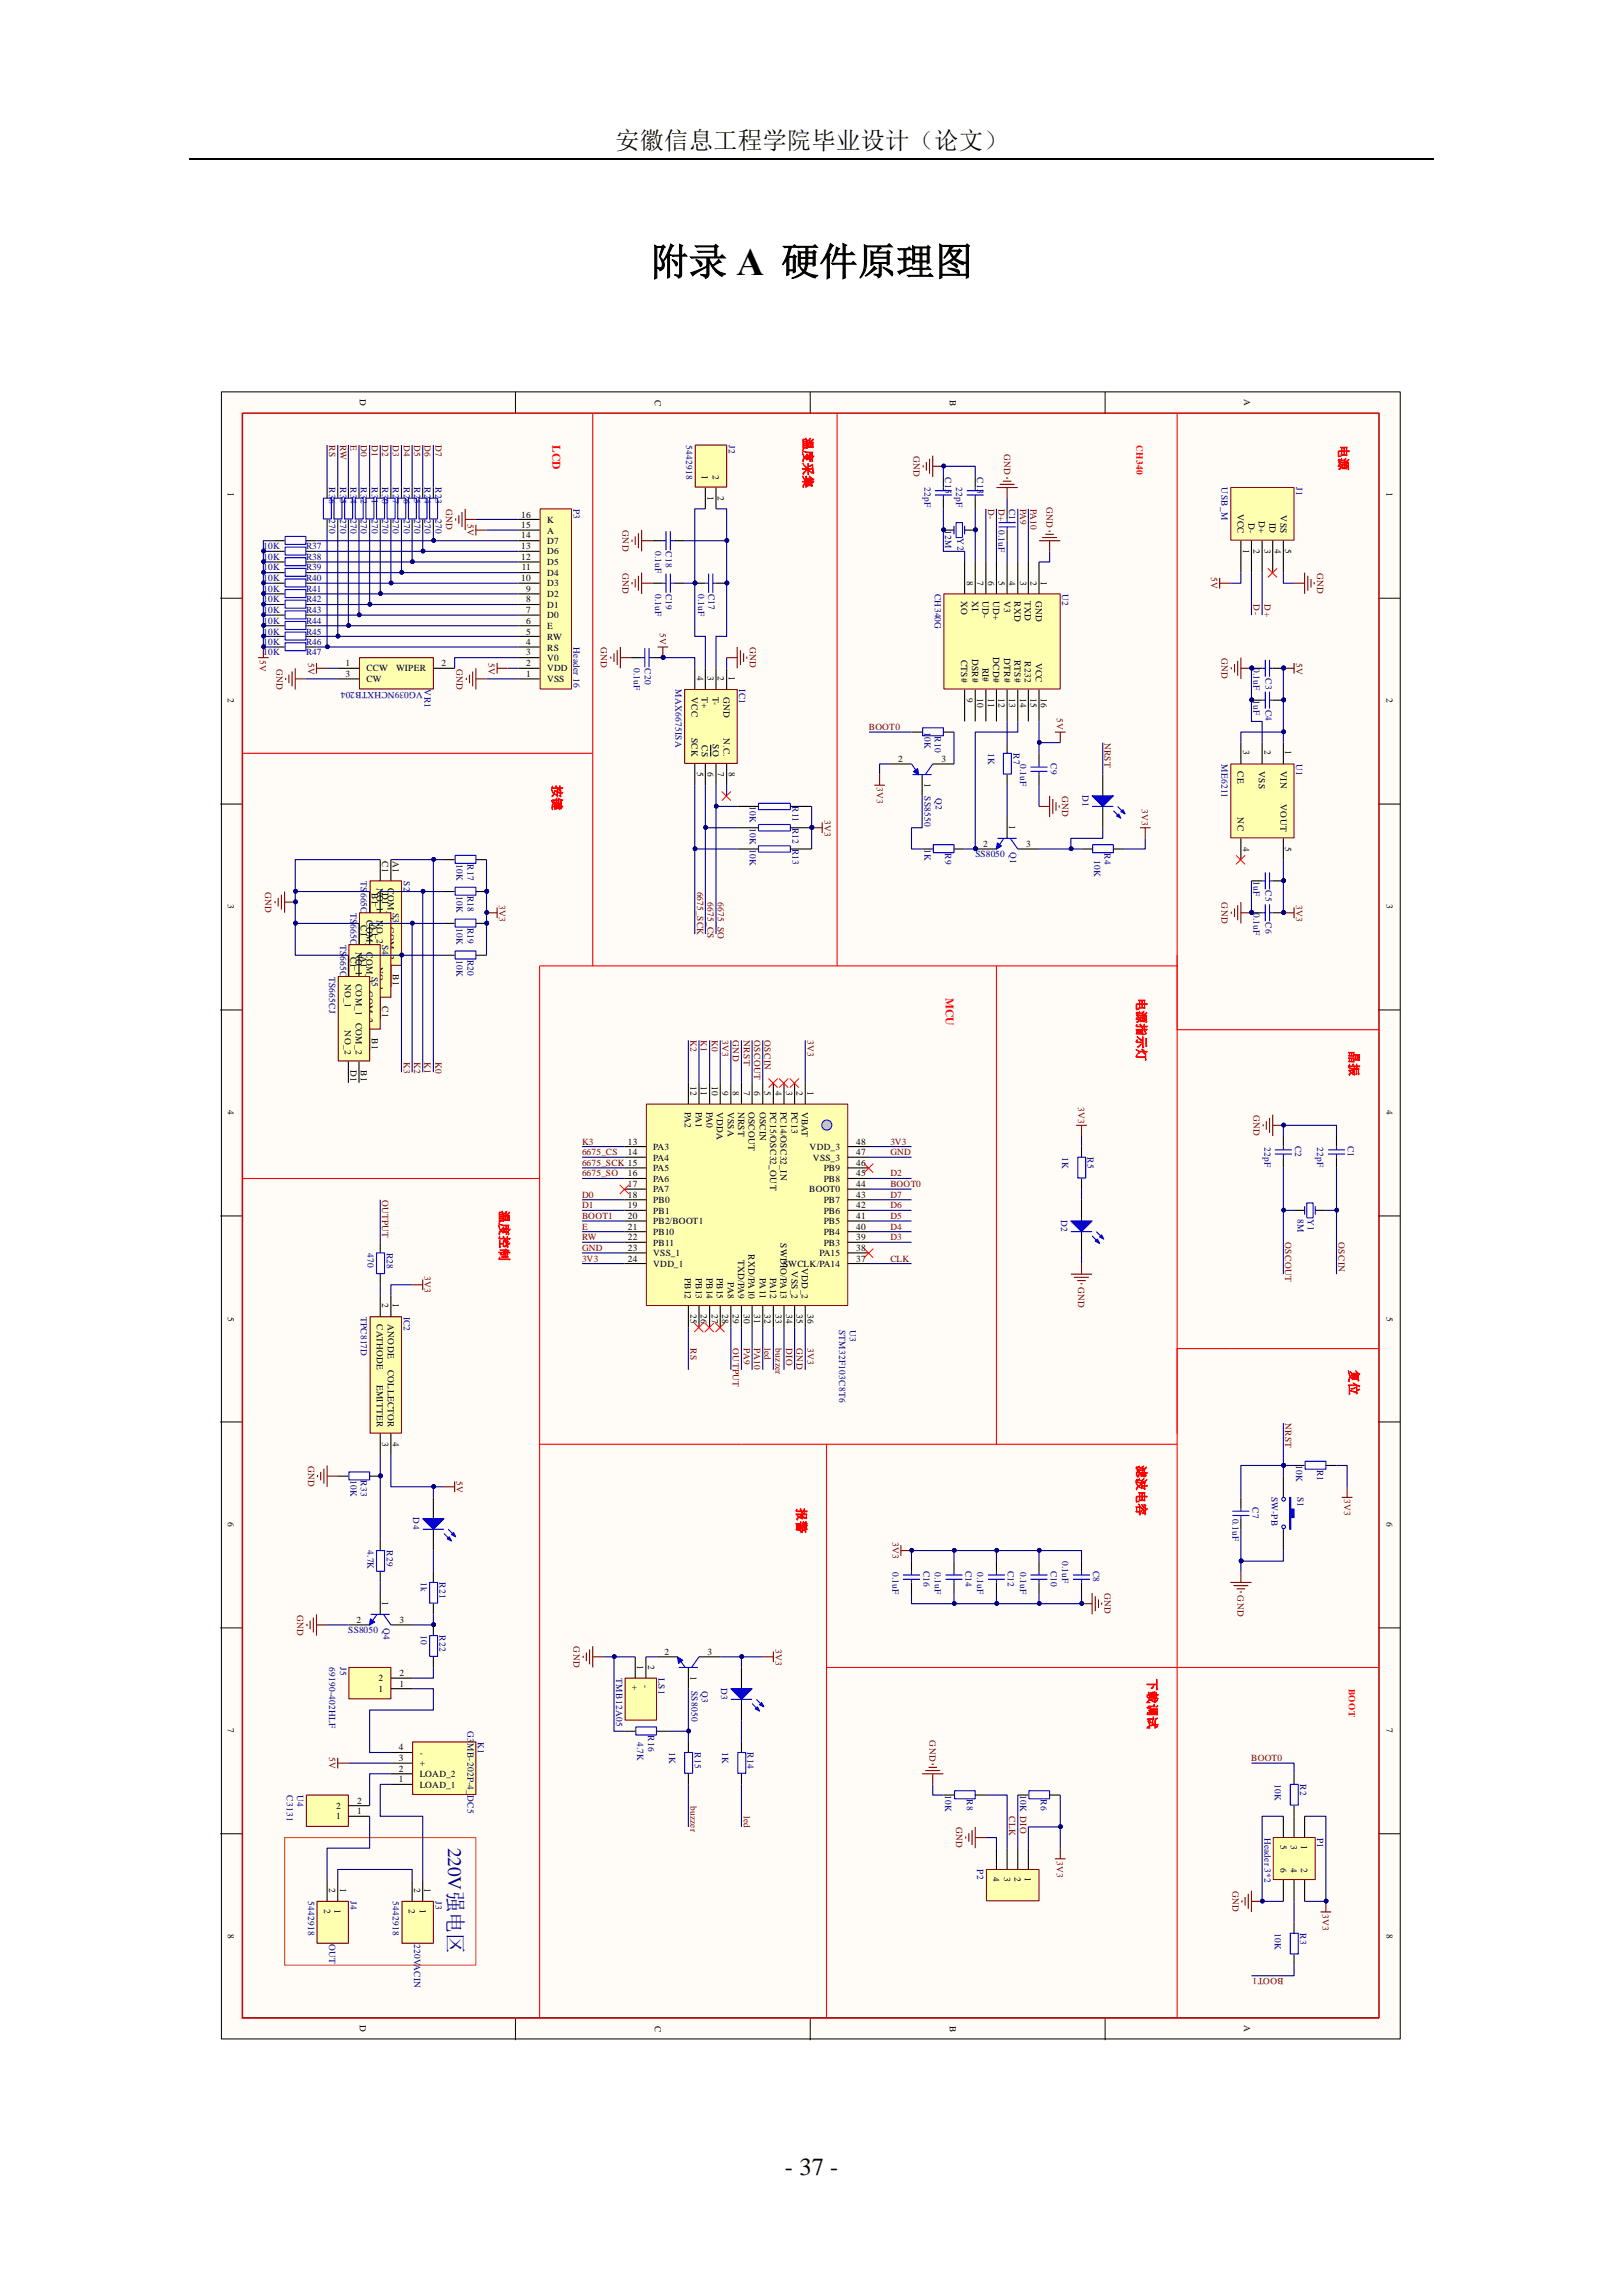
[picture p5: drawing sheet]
<svg xmlns="http://www.w3.org/2000/svg" width="210mm" height="297mm" viewBox="0 0 210 297" stroke-linecap="round" stroke-linejoin="round" font-family="sans-serif">
<defs><g id="words">
<text font-size="5" x="84.1" y="35.6">附录 A 硬件原理图</text>
<g font-size="3.2">
<text x="79.6" y="19.2">安徽信息工程学院毕业设计（论文）</text>
<text x="101.6" y="281.3">- 37 -</text>
</g>
<text font-size="2.5" fill="#000080" x="58" y="239.1" transform="rotate(90 58 239.1)">220V强电区</text>
<g font-size="1.6" fill="#f00">
<text x="104" y="56.6" transform="rotate(90 104 56.6)">温度采集</text>
<text x="173.3" y="57.6" transform="rotate(90 173.3 57.6)">电源</text>
<text x="71.5" y="101.6" transform="rotate(90 71.5 101.6)">按键</text>
<text x="147.1" y="129.1" transform="rotate(90 147.1 129.1)">电源指示灯</text>
<text x="174.6" y="135.9" transform="rotate(90 174.6 135.9)">晶振</text>
<text x="64.7" y="156.6" transform="rotate(90 64.7 156.6)">温度控制</text>
<text x="174.6" y="177.2" transform="rotate(90 174.6 177.2)">复位</text>
<text x="147.1" y="189.5" transform="rotate(90 147.1 189.5)">滤波电容</text>
<text x="103.1" y="195.1" transform="rotate(90 103.1 195.1)">报警</text>
<text x="148.6" y="217.1" transform="rotate(90 148.6 217.1)">下载调试</text>
</g>
<g font-size="1.5" fill="#f00">
<text x="71.5" y="57.6" transform="rotate(90 71.5 57.6)">LCD</text>
<text x="122.4" y="129.1" transform="rotate(90 122.4 129.1)">MCU</text>
</g>
<g font-size="1.2">
<text x="46.6" y="51.6" transform="rotate(90 46.6 51.6)">D</text>
<text x="84.7" y="51.7" transform="rotate(90 84.7 51.7)">C</text>
<text x="122.9" y="51.7" transform="rotate(90 122.9 51.7)">B</text>
<text x="161" y="51.6" transform="rotate(90 161 51.6)">A</text>
<text x="29.5" y="63.7" transform="rotate(90 29.5 63.7)">1</text>
<text x="90.8" y="61.5" transform="rotate(90 90.8 61.5)">1</text>
<text x="91.5" y="64.2" transform="rotate(90 91.5 64.2)">1</text>
<text x="92.3" y="61.5" transform="rotate(90 92.3 61.5)">2</text>
<text x="92.9" y="64.2" transform="rotate(90 92.9 64.2)">2</text>
<text x="179.4" y="63.7" transform="rotate(90 179.4 63.7)">1</text>
<text x="67.5" y="71.1">13</text>
<text x="67.5" y="69.7">14</text>
<text x="67.5" y="68.3">15</text>
<text x="67.5" y="67">16</text>
<text x="70.8" y="71.7">D6</text>
<text x="70.8" y="70.4">D7</text>
<text x="70.8" y="69">A</text>
<text x="70.8" y="67.6">K</text>
<text x="160.1" y="66.5" transform="rotate(90 160.1 66.5)">VCC</text>
<text x="160.8" y="71.1" transform="rotate(90 160.8 71.1)">1</text>
<text x="161.6" y="67.7" transform="rotate(90 161.6 67.7)">D-</text>
<text x="162.2" y="71.1" transform="rotate(90 162.2 71.1)">2</text>
<text x="162.9" y="67.4" transform="rotate(90 162.9 67.4)">D+</text>
<text x="163.6" y="71.1" transform="rotate(90 163.6 71.1)">3</text>
<text x="164.3" y="67.7" transform="rotate(90 164.3 67.7)">ID</text>
<text x="165" y="71.1" transform="rotate(90 165 71.1)">4</text>
<text x="165.7" y="66.7" transform="rotate(90 165.7 66.7)">VSS</text>
<text x="166.3" y="71.1" transform="rotate(90 166.3 71.1)">5</text>
<text x="67.5" y="75.2">10</text>
<text x="67.5" y="72.4">12</text>
<text x="67.5" y="73.8">11</text>
<text x="68.1" y="77.9">8</text>
<text x="68.1" y="76.5">9</text>
<text x="70.8" y="77.3">D2</text>
<text x="70.8" y="75.8">D3</text>
<text x="70.8" y="74.5">D4</text>
<text x="70.8" y="73.1">D5</text>
<text x="124.4" y="77.8" transform="rotate(90 124.4 77.8)">XO</text>
<text x="125.1" y="75.1" transform="rotate(90 125.1 75.1)">8</text>
<text x="125.8" y="77.8" transform="rotate(90 125.8 77.8)">XI</text>
<text x="126.4" y="75.1" transform="rotate(90 126.4 75.1)">7</text>
<text x="127.2" y="77.8" transform="rotate(90 127.2 77.8)">UD-</text>
<text x="127.9" y="75.1" transform="rotate(90 127.9 75.1)">6</text>
<text x="128.5" y="77.8" transform="rotate(90 128.5 77.8)">UD+</text>
<text x="129.2" y="75.1" transform="rotate(90 129.2 75.1)">5</text>
<text x="129.9" y="77.8" transform="rotate(90 129.9 77.8)">V3</text>
<text x="130.6" y="75.1" transform="rotate(90 130.6 75.1)">4</text>
<text x="131.3" y="77.8" transform="rotate(90 131.3 77.8)">RXD</text>
<text x="132" y="75.1" transform="rotate(90 132 75.1)">3</text>
<text x="132.6" y="77.8" transform="rotate(90 132.6 77.8)">TXD</text>
<text x="133.3" y="75.1" transform="rotate(90 133.3 75.1)">2</text>
<text x="134.1" y="77.8" transform="rotate(90 134.1 77.8)">GND</text>
<text x="134.7" y="75.1" transform="rotate(90 134.7 75.1)">1</text>
<text x="68.1" y="83.4">4</text>
<text x="68.1" y="82.1">5</text>
<text x="68.1" y="80.7">6</text>
<text x="68.1" y="79.3">7</text>
<text x="70.8" y="82.7">RW</text>
<text x="70.8" y="81.4">E</text>
<text x="70.8" y="80">D0</text>
<text x="70.8" y="78.6">D1</text>
<text x="44.7" y="86.2">1</text>
<text x="44.7" y="87.6">3</text>
<text x="47.4" y="86.8">CCW</text>
<text x="47.4" y="88.3">CW</text>
<text x="51.3" y="86.8">WIPER</text>
<text x="57.2" y="86.2">2</text>
<text x="68.1" y="87.6">1</text>
<text x="68.1" y="86.2">2</text>
<text x="68.1" y="84.8">3</text>
<text x="70.8" y="88.3">VSS</text>
<text x="70.8" y="86.8">VDD</text>
<text x="70.8" y="85.5">V0</text>
<text x="70.8" y="84.1">RS</text>
<text x="90.2" y="87.5" transform="rotate(90 90.2 87.5)">4</text>
<text x="91.5" y="87.5" transform="rotate(90 91.5 87.5)">3</text>
<text x="92.9" y="87.5" transform="rotate(90 92.9 87.5)">2</text>
<text x="94.3" y="87.5" transform="rotate(90 94.3 87.5)">1</text>
<text x="124.4" y="85.4" transform="rotate(90 124.4 85.4)">CTS#</text>
<text x="125.8" y="85.2" transform="rotate(90 125.8 85.2)">DSR#</text>
<text x="127.2" y="86.4" transform="rotate(90 127.2 86.4)">RI#</text>
<text x="128.5" y="85" transform="rotate(90 128.5 85)">DCD#</text>
<text x="129.9" y="85.1" transform="rotate(90 129.9 85.1)">DTR#</text>
<text x="131.3" y="85.4" transform="rotate(90 131.3 85.4)">RTS#</text>
<text x="132.6" y="85.6" transform="rotate(90 132.6 85.6)">R232</text>
<text x="134.1" y="85.7" transform="rotate(90 134.1 85.7)">VCC</text>
<text x="29.5" y="90.3" transform="rotate(90 29.5 90.3)">2</text>
<text x="89.5" y="90.2" transform="rotate(90 89.5 90.2)">VCC</text>
<text x="89.5" y="95.4" transform="rotate(90 89.5 95.4)">SCK</text>
<text x="90.8" y="90.2" transform="rotate(90 90.8 90.2)">T+</text>
<text x="92.3" y="90.2" transform="rotate(90 92.3 90.2)">T-</text>
<text x="93.6" y="90.2" transform="rotate(90 93.6 90.2)">GND</text>
<text x="93.6" y="95.5" transform="rotate(90 93.6 95.5)">N.C.</text>
<text x="125.1" y="90.3" transform="rotate(90 125.1 90.3)">9</text>
<text x="126.4" y="90.3" transform="rotate(90 126.4 90.3)">10</text>
<text x="127.9" y="90.3" transform="rotate(90 127.9 90.3)">11</text>
<text x="129.2" y="90.3" transform="rotate(90 129.2 90.3)">12</text>
<text x="130.6" y="90.3" transform="rotate(90 130.6 90.3)">13</text>
<text x="132" y="90.3" transform="rotate(90 132 90.3)">14</text>
<text x="133.3" y="90.3" transform="rotate(90 133.3 90.3)">15</text>
<text x="134.7" y="90.3" transform="rotate(90 134.7 90.3)">16</text>
<text x="179.4" y="90.3" transform="rotate(90 179.4 90.3)">2</text>
<text x="90.2" y="99.9" transform="rotate(90 90.2 99.9)">5</text>
<text x="90.8" y="96.4" transform="rotate(90 90.8 96.4)">CS</text>
<text x="91.5" y="99.9" transform="rotate(90 91.5 99.9)">6</text>
<text x="92.3" y="96.3" transform="rotate(90 92.3 96.3)">SO</text>
<text x="92.9" y="99.9" transform="rotate(90 92.9 99.9)">7</text>
<text x="94.3" y="99.9" transform="rotate(90 94.3 99.9)">8</text>
<text x="116.2" y="98.6">2</text>
<text x="119.6" y="101.3" transform="rotate(90 119.6 101.3)">1</text>
<text x="121.8" y="98.6">3</text>
<text x="160.1" y="99.8" transform="rotate(90 160.1 99.8)">CE</text>
<text x="160.8" y="97.1" transform="rotate(90 160.8 97.1)">3</text>
<text x="162.9" y="99.8" transform="rotate(90 162.9 99.8)">VSS</text>
<text x="163.6" y="97.1" transform="rotate(90 163.6 97.1)">2</text>
<text x="165.7" y="99.8" transform="rotate(90 165.7 99.8)">VIN</text>
<text x="166.3" y="97.1" transform="rotate(90 166.3 97.1)">1</text>
<text x="130.6" y="106.7" transform="rotate(90 130.6 106.7)">1</text>
<text x="160.1" y="105.7" transform="rotate(90 160.1 105.7)">NC</text>
<text x="165.7" y="104" transform="rotate(90 165.7 104)">VOUT</text>
<text x="49.5" y="111.4" transform="rotate(90 49.5 111.4)">C1</text>
<text x="50.8" y="111.4" transform="rotate(90 50.8 111.4)">A1</text>
<text x="127.2" y="109.6">2</text>
<text x="132.8" y="109.6">3</text>
<text x="160.8" y="109.6" transform="rotate(90 160.8 109.6)">4</text>
<text x="166.3" y="109.6" transform="rotate(90 166.3 109.6)">5</text>
<text x="29.5" y="117" transform="rotate(90 29.5 117)">3</text>
<text x="46.7" y="119.7" transform="rotate(90 46.7 119.7)">C1</text>
<text x="47.4" y="119" transform="rotate(90 47.4 119)">COM_2COM_1</text>
<text x="48.1" y="115.5" transform="rotate(90 48.1 115.5)">B1</text>
<text x="48.1" y="119.6" transform="rotate(90 48.1 119.6)">A1</text>
<text x="48.8" y="114.9" transform="rotate(90 48.8 114.9)">NO_1</text>
<text x="48.8" y="119" transform="rotate(90 48.8 119)">NO_2</text>
<text x="49.5" y="115.5" transform="rotate(90 49.5 115.5)">D1</text>
<text x="50.2" y="114.9" transform="rotate(90 50.2 114.9)">COM_1</text>
<text x="50.2" y="119.9" transform="rotate(90 50.2 119.9)">COM_2</text>
<text x="179.4" y="117" transform="rotate(90 179.4 117)">3</text>
<text x="45.4" y="123.8" transform="rotate(90 45.4 123.8)">C1</text>
<text x="46.1" y="123.1" transform="rotate(90 46.1 123.1)">NO_1</text>
<text x="46.7" y="123.7" transform="rotate(90 46.7 123.7)">A1</text>
<text x="47.4" y="124.1" transform="rotate(90 47.4 124.1)">COM_1COM_2</text>
<text x="48.8" y="120.9" transform="rotate(90 48.8 120.9)">NO_2</text>
<text x="48.8" y="125.1" transform="rotate(90 48.8 125.1)">NO_1</text>
<text x="44.6" y="127.3" transform="rotate(90 44.6 127.3)">NO_1</text>
<text x="46.1" y="127.3" transform="rotate(90 46.1 127.3)">COM_1</text>
<text x="46.1" y="129.2" transform="rotate(90 46.1 129.2)">NO_2COM_2</text>
<text x="48.1" y="130.2" transform="rotate(90 48.1 130.2)">A1</text>
<text x="49.5" y="126.1" transform="rotate(90 49.5 126.1)">D1</text>
<text x="49.5" y="130.2" transform="rotate(90 49.5 130.2)">C1</text>
<text x="50.8" y="126.1" transform="rotate(90 50.8 126.1)">B1</text>
<text x="44.6" y="133.3" transform="rotate(90 44.6 133.3)">NO_2</text>
<text x="46.7" y="134.3" transform="rotate(90 46.7 134.3)">D1</text>
<text x="48.1" y="134.3" transform="rotate(90 48.1 134.3)">B1</text>
<text x="29.5" y="143.6" transform="rotate(90 29.5 143.6)">4</text>
<text x="45.4" y="138.4" transform="rotate(90 45.4 138.4)">D1</text>
<text x="46.7" y="138.4" transform="rotate(90 46.7 138.4)">B1</text>
<text x="88.6" y="143.8" transform="rotate(90 88.6 143.8)">PA2</text>
<text x="89.3" y="140.5" transform="rotate(90 89.3 140.5)">12</text>
<text x="90.1" y="143.8" transform="rotate(90 90.1 143.8)">PA1</text>
<text x="90.7" y="140.5" transform="rotate(90 90.7 140.5)">11</text>
<text x="91.4" y="143.8" transform="rotate(90 91.4 143.8)">PA0</text>
<text x="92.1" y="140.5" transform="rotate(90 92.1 140.5)">10</text>
<text x="92.8" y="143.8" transform="rotate(90 92.8 143.8)">VDDA</text>
<text x="93.5" y="141.1" transform="rotate(90 93.5 141.1)">9</text>
<text x="94.2" y="143.8" transform="rotate(90 94.2 143.8)">VSSA</text>
<text x="94.8" y="141.1" transform="rotate(90 94.8 141.1)">8</text>
<text x="95.5" y="143.8" transform="rotate(90 95.5 143.8)">NRST</text>
<text x="96.2" y="141.1" transform="rotate(90 96.2 141.1)">7</text>
<text x="96.9" y="143.8" transform="rotate(90 96.9 143.8)">OSCOUT</text>
<text x="97.6" y="141.1" transform="rotate(90 97.6 141.1)">6</text>
<text x="98.3" y="143.8" transform="rotate(90 98.3 143.8)">OSCIN</text>
<text x="98.9" y="141.1" transform="rotate(90 98.9 141.1)">5</text>
<text x="99.7" y="143.8" transform="rotate(90 99.7 143.8)">PC15/OSC32_OUT</text>
<text x="100.4" y="141.1" transform="rotate(90 100.4 141.1)">4</text>
<text x="101" y="143.8" transform="rotate(90 101 143.8)">PC14/OSC32_IN</text>
<text x="101.7" y="141.1" transform="rotate(90 101.7 141.1)">3</text>
<text x="102.4" y="143.8" transform="rotate(90 102.4 143.8)">PC13</text>
<text x="103.1" y="141.1" transform="rotate(90 103.1 141.1)">2</text>
<text x="103.8" y="143.8" transform="rotate(90 103.8 143.8)">VBAT</text>
<text x="104.5" y="141.1" transform="rotate(90 104.5 141.1)">1</text>
<text x="179.4" y="143.6" transform="rotate(90 179.4 143.6)">4</text>
<text x="81.2" y="148.1">13</text>
<text x="81.2" y="149.4">14</text>
<text x="84.5" y="148.7">PA3</text>
<text x="104.8" y="148.7">VDD_3</text>
<text x="110.8" y="149.4">47</text>
<text x="110.8" y="148.1">48</text>
<text x="81.2" y="152.2">16</text>
<text x="81.2" y="153.5">17</text>
<text x="81.2" y="155">18</text>
<text x="84.5" y="150.1">PA4</text>
<text x="84.5" y="151.5">PA5</text>
<text x="84.5" y="152.9">PA6</text>
<text x="84.5" y="154.3">PA7</text>
<text x="84.5" y="155.6">PB0</text>
<text x="104.7" y="154.3">BOOT0</text>
<text x="105.2" y="150.1">VSS_3</text>
<text x="106.6" y="155.6">PB7</text>
<text x="106.6" y="152.9">PB8</text>
<text x="106.6" y="151.5">PB9</text>
<text x="110.8" y="155">43</text>
<text x="110.8" y="152.2">45</text>
<text x="110.8" y="150.8">46</text>
<text x="110.8" y="153.5">44</text>
<text x="81.2" y="156.3">19</text>
<text x="81.2" y="157.7">20</text>
<text x="81.2" y="159.1">21</text>
<text x="81.2" y="160.4">22</text>
<text x="81.2" y="161.8">23</text>
<text x="84.5" y="157">PB1</text>
<text x="84.5" y="158.4">PB2/BOOT1</text>
<text x="84.5" y="159.7">PB10</text>
<text x="84.5" y="161.1">PB11</text>
<text x="101" y="160.9" transform="rotate(90 101 160.9)">SWDIO/PA13</text>
<text x="106.6" y="161.1">PB3</text>
<text x="106.6" y="159.7">PB4</text>
<text x="106.6" y="158.4">PB5</text>
<text x="106.6" y="157">PB6</text>
<text x="110.8" y="161.8">38</text>
<text x="110.8" y="160.4">39</text>
<text x="110.8" y="159.1">40</text>
<text x="110.8" y="157.7">41</text>
<text x="110.8" y="156.3">42</text>
<text x="81.2" y="163.2">24</text>
<text x="84.5" y="162.5">VSS_1</text>
<text x="84.5" y="163.8">VDD_1</text>
<text x="88.6" y="165.3" transform="rotate(90 88.6 165.3)">PB12</text>
<text x="90.1" y="165.3" transform="rotate(90 90.1 165.3)">PB13</text>
<text x="91.4" y="165.3" transform="rotate(90 91.4 165.3)">PB14</text>
<text x="92.8" y="165.3" transform="rotate(90 92.8 165.3)">PB15</text>
<text x="94.2" y="165.9" transform="rotate(90 94.2 165.9)">PA8</text>
<text x="95.5" y="163" transform="rotate(90 95.5 163)">TXD/PA9</text>
<text x="96.9" y="162.3" transform="rotate(90 96.9 162.3)">RXD/PA10</text>
<text x="98.3" y="165.3" transform="rotate(90 98.3 165.3)">PA11</text>
<text x="99.7" y="165.3" transform="rotate(90 99.7 165.3)">PA12</text>
<text x="101.4" y="163.8">SWCLK/PA14</text>
<text x="102.4" y="164.5" transform="rotate(90 102.4 164.5)">VSS_2</text>
<text x="103.8" y="164.1" transform="rotate(90 103.8 164.1)">VDD_2</text>
<text x="106" y="162.5">PA15</text>
<text x="110.8" y="163.2">37</text>
<text x="29.5" y="170.3" transform="rotate(90 29.5 170.3)">5</text>
<text x="48.8" y="171.3" transform="rotate(90 48.8 171.3)">CATHODE</text>
<text x="49.5" y="168.6" transform="rotate(90 49.5 168.6)">2</text>
<text x="50.2" y="171.3" transform="rotate(90 50.2 171.3)">ANODE</text>
<text x="50.8" y="168.6" transform="rotate(90 50.8 168.6)">1</text>
<text x="89.3" y="170" transform="rotate(90 89.3 170)">25</text>
<text x="90.7" y="170" transform="rotate(90 90.7 170)">26</text>
<text x="92.1" y="170" transform="rotate(90 92.1 170)">27</text>
<text x="93.5" y="170" transform="rotate(90 93.5 170)">28</text>
<text x="94.8" y="170" transform="rotate(90 94.8 170)">29</text>
<text x="96.2" y="170" transform="rotate(90 96.2 170)">30</text>
<text x="97.6" y="170" transform="rotate(90 97.6 170)">31</text>
<text x="98.9" y="170" transform="rotate(90 98.9 170)">32</text>
<text x="100.4" y="170" transform="rotate(90 100.4 170)">33</text>
<text x="101.7" y="170" transform="rotate(90 101.7 170)">34</text>
<text x="103.1" y="170" transform="rotate(90 103.1 170)">35</text>
<text x="104.5" y="170" transform="rotate(90 104.5 170)">36</text>
<text x="179.4" y="170.3" transform="rotate(90 179.4 170.3)">5</text>
<text x="48.8" y="179.1" transform="rotate(90 48.8 179.1)">EMITTER</text>
<text x="50.2" y="177.2" transform="rotate(90 50.2 177.2)">COLLECTOR</text>
<text x="49.5" y="186.6" transform="rotate(90 49.5 186.6)">3</text>
<text x="50.8" y="186.6" transform="rotate(90 50.8 186.6)">4</text>
<text x="29.5" y="196.9" transform="rotate(90 29.5 196.9)">6</text>
<text x="179.4" y="196.9" transform="rotate(90 179.4 196.9)">6</text>
<text x="46.1" y="209.9">2</text>
<text x="49.5" y="207.1" transform="rotate(90 49.5 207.1)">1</text>
<text x="51.7" y="209.9">3</text>
<text x="82.5" y="215.3" transform="rotate(90 82.5 215.3)">1</text>
<text x="83.9" y="215.3" transform="rotate(90 83.9 215.3)">2</text>
<text x="86" y="214.1">2</text>
<text x="91.5" y="214.1">3</text>
<text x="49" y="218.9">1</text>
<text x="49" y="217.5">2</text>
<text x="51.7" y="218.2">1</text>
<text x="51.7" y="216.8">2</text>
<text x="81.8" y="218" transform="rotate(90 81.8 218)">+</text>
<text x="83.2" y="218" transform="rotate(90 83.2 218)">-</text>
<text x="89.3" y="216.8" transform="rotate(90 89.3 216.8)">1</text>
<text x="29.5" y="223.6" transform="rotate(90 29.5 223.6)">7</text>
<text x="51.6" y="227.8">3</text>
<text x="51.6" y="226.4">4</text>
<text x="54.3" y="227.1">-</text>
<text x="179.4" y="223.6" transform="rotate(90 179.4 223.6)">7</text>
<text x="46.2" y="233.3">2</text>
<text x="51.6" y="230.5">1</text>
<text x="51.6" y="229.2">2</text>
<text x="54.3" y="231.2">LOAD_1</text>
<text x="54.3" y="229.9">LOAD_2</text>
<text x="54.3" y="228.5">+</text>
<text x="43.5" y="235.4">1</text>
<text x="43.5" y="234">2</text>
<text x="46.2" y="234.7">1</text>
<text x="165.7" y="238.7" transform="rotate(90 165.7 238.7)">5</text>
<text x="167" y="238.7" transform="rotate(90 167 238.7)">3</text>
<text x="168.4" y="238.7" transform="rotate(90 168.4 238.7)">1</text>
<text x="42.6" y="244.2" transform="rotate(90 42.6 244.2)">2</text>
<text x="44" y="244.2" transform="rotate(90 44 244.2)">1</text>
<text x="53.6" y="244.2" transform="rotate(90 53.6 244.2)">2</text>
<text x="54.9" y="244.2" transform="rotate(90 54.9 244.2)">1</text>
<text x="128.5" y="242.8" transform="rotate(90 128.5 242.8)">4</text>
<text x="129.9" y="242.8" transform="rotate(90 129.9 242.8)">3</text>
<text x="131.3" y="242.8" transform="rotate(90 131.3 242.8)">2</text>
<text x="132.6" y="242.8" transform="rotate(90 132.6 242.8)">1</text>
<text x="165.7" y="241.6" transform="rotate(90 165.7 241.6)">6</text>
<text x="167" y="241.6" transform="rotate(90 167 241.6)">4</text>
<text x="168.4" y="241.6" transform="rotate(90 168.4 241.6)">2</text>
<text x="29.5" y="250.2" transform="rotate(90 29.5 250.2)">8</text>
<text x="41.9" y="246.9" transform="rotate(90 41.9 246.9)">2</text>
<text x="43.3" y="246.9" transform="rotate(90 43.3 246.9)">1</text>
<text x="52.9" y="246.9" transform="rotate(90 52.9 246.9)">2</text>
<text x="54.3" y="246.9" transform="rotate(90 54.3 246.9)">1</text>
<text x="179.4" y="250.2" transform="rotate(90 179.4 250.2)">8</text>
<text x="46.6" y="262" transform="rotate(90 46.6 262)">D</text>
<text x="84.7" y="262.1" transform="rotate(90 84.7 262.1)">C</text>
<text x="122.9" y="262.1" transform="rotate(90 122.9 262.1)">B</text>
<text x="161" y="262" transform="rotate(90 161 262)">A</text>
</g>
<g font-size="1.2" fill="#800000">
<text x="42.6" y="57.6" transform="rotate(90 42.6 57.6)">RS</text>
<text x="44" y="57.6" transform="rotate(90 44 57.6)">RW</text>
<text x="45.4" y="57.6" transform="rotate(90 45.4 57.6)">E</text>
<text x="46.7" y="57.6" transform="rotate(90 46.7 57.6)">D0</text>
<text x="48.1" y="57.6" transform="rotate(90 48.1 57.6)">D1</text>
<text x="49.5" y="57.6" transform="rotate(90 49.5 57.6)">D2</text>
<text x="50.8" y="57.6" transform="rotate(90 50.8 57.6)">D3</text>
<text x="52.2" y="57.6" transform="rotate(90 52.2 57.6)">D4</text>
<text x="53.6" y="57.6" transform="rotate(90 53.6 57.6)">D5</text>
<text x="54.9" y="57.6" transform="rotate(90 54.9 57.6)">D6</text>
<text x="56.4" y="57.6" transform="rotate(90 56.4 57.6)">D7</text>
<text x="118.2" y="59" transform="rotate(90 118.2 59)">GND</text>
<text x="129.9" y="58.7" transform="rotate(90 129.9 58.7)">GND</text>
<text x="57.7" y="65.8" transform="rotate(90 57.7 65.8)">GND</text>
<text x="127.9" y="65.8" transform="rotate(90 127.9 65.8)">D-</text>
<text x="129.2" y="65.8" transform="rotate(90 129.2 65.8)">D+</text>
<text x="132" y="65.8" transform="rotate(90 132 65.8)">PA9</text>
<text x="133.3" y="65.8" transform="rotate(90 133.3 65.8)">PA10</text>
<text x="135.4" y="65.6" transform="rotate(90 135.4 65.6)">GND</text>
<text x="60.5" y="67.8" transform="rotate(90 60.5 67.8)">5V</text>
<text x="80.5" y="68.6" transform="rotate(90 80.5 68.6)">GND</text>
<text x="80.5" y="74.1" transform="rotate(90 80.5 74.1)">GND</text>
<text x="156.7" y="74.7" transform="rotate(90 156.7 74.7)">5V</text>
<text x="170.4" y="74.1" transform="rotate(90 170.4 74.1)">GND</text>
<text x="77.8" y="83.7" transform="rotate(90 77.8 83.7)">GND</text>
<text x="85.4" y="81.9" transform="rotate(90 85.4 81.9)">5V</text>
<text x="97" y="83.7" transform="rotate(90 97 83.7)">GND</text>
<text x="162.2" y="78.2" transform="rotate(90 162.2 78.2)">D-</text>
<text x="163.6" y="78.2" transform="rotate(90 163.6 78.2)">D+</text>
<text x="33.6" y="85.4" transform="rotate(90 33.6 85.4)">5V</text>
<text x="35.8" y="86.5" transform="rotate(90 35.8 86.5)">GND</text>
<text x="39.9" y="85.7" transform="rotate(90 39.9 85.7)">5V</text>
<text x="59.1" y="86.5" transform="rotate(90 59.1 86.5)">GND</text>
<text x="63.2" y="85.7" transform="rotate(90 63.2 85.7)">5V</text>
<text x="158.1" y="85.1" transform="rotate(90 158.1 85.1)">GND</text>
<text x="167.7" y="85.7" transform="rotate(90 167.7 85.7)">5V</text>
<text x="112.4" y="94.4">BOOT0</text>
<text x="136.7" y="92.9" transform="rotate(90 136.7 92.9)">5V</text>
<text x="113.4" y="101.8" transform="rotate(90 113.4 101.8)">3V3</text>
<text x="142.9" y="96.1" transform="rotate(90 142.9 96.1)">NRST</text>
<text x="106.7" y="106" transform="rotate(90 106.7 106)">3V3</text>
<text x="137.5" y="103" transform="rotate(90 137.5 103)">GND</text>
<text x="147.8" y="104.7" transform="rotate(90 147.8 104.7)">3V3</text>
<text x="34.3" y="115.3" transform="rotate(90 34.3 115.3)">GND</text>
<text x="64.6" y="117" transform="rotate(90 64.6 117)">3V3</text>
<text x="90.2" y="115.3" transform="rotate(90 90.2 115.3)">6675_SCK</text>
<text x="91.5" y="116.7" transform="rotate(90 91.5 116.7)">6675_CS</text>
<text x="92.9" y="116.7" transform="rotate(90 92.9 116.7)">6675_SO</text>
<text x="158.1" y="116.7" transform="rotate(90 158.1 116.7)">GND</text>
<text x="167.7" y="117" transform="rotate(90 167.7 117)">3V3</text>
<text x="52.2" y="137.3" transform="rotate(90 52.2 137.3)">K3</text>
<text x="53.6" y="137.3" transform="rotate(90 53.6 137.3)">K2</text>
<text x="54.9" y="137.3" transform="rotate(90 54.9 137.3)">K1</text>
<text x="56.4" y="137.3" transform="rotate(90 56.4 137.3)">K0</text>
<text x="89.3" y="134.6" transform="rotate(90 89.3 134.6)">K2</text>
<text x="90.7" y="134.6" transform="rotate(90 90.7 134.6)">K1</text>
<text x="92.1" y="134.6" transform="rotate(90 92.1 134.6)">K0</text>
<text x="93.5" y="134.6" transform="rotate(90 93.5 134.6)">3V3</text>
<text x="94.8" y="134.6" transform="rotate(90 94.8 134.6)">GND</text>
<text x="96.2" y="134.6" transform="rotate(90 96.2 134.6)">NRST</text>
<text x="97.6" y="134.6" transform="rotate(90 97.6 134.6)">OSCOUT</text>
<text x="98.9" y="134.6" transform="rotate(90 98.9 134.6)">OSCIN</text>
<text x="104.5" y="134.6" transform="rotate(90 104.5 134.6)">3V3</text>
<text x="139.5" y="143.2" transform="rotate(90 139.5 143.2)">3V3</text>
<text x="75.3" y="148.1">K3</text>
<text x="75.3" y="149.4">6675_CS</text>
<text x="115.2" y="148.1">3V3</text>
<text x="115.2" y="149.4">GND</text>
<text x="162.2" y="144.2" transform="rotate(90 162.2 144.2)">GND</text>
<text x="49.5" y="155.2" transform="rotate(90 49.5 155.2)">OUTPUT</text>
<text x="75.3" y="152.2">6675_SO</text>
<text x="75.3" y="155">D0</text>
<text x="75.3" y="150.8">6675_SCK 15</text>
<text x="115.2" y="152.2">D2</text>
<text x="115.2" y="153.5">BOOT0</text>
<text x="115.2" y="155">D7</text>
<text x="75.3" y="156.3">D1</text>
<text x="75.3" y="157.7">BOOT1</text>
<text x="75.3" y="159.1">E</text>
<text x="75.3" y="160.4">RW</text>
<text x="75.3" y="161.8">GND</text>
<text x="115.2" y="156.3">D6</text>
<text x="115.2" y="157.7">D5</text>
<text x="115.2" y="159.1">D4</text>
<text x="115.2" y="160.4">D3</text>
<text x="166.3" y="160.7" transform="rotate(90 166.3 160.7)">OSCOUT</text>
<text x="173.2" y="160.7" transform="rotate(90 173.2 160.7)">OSCIN</text>
<text x="54.9" y="165.1" transform="rotate(90 54.9 165.1)">3V3</text>
<text x="75.3" y="163.2">3V3</text>
<text x="115.2" y="163.2">CLK</text>
<text x="139.5" y="166.5" transform="rotate(90 139.5 166.5)">GND</text>
<text x="89.3" y="174.4" transform="rotate(90 89.3 174.4)">RS</text>
<text x="94.8" y="174.4" transform="rotate(90 94.8 174.4)">OUTPUT</text>
<text x="96.2" y="174.4" transform="rotate(90 96.2 174.4)">PA9</text>
<text x="97.6" y="174.4" transform="rotate(90 97.6 174.4)">PA10</text>
<text x="98.9" y="174.4" transform="rotate(90 98.9 174.4)">led</text>
<text x="100.4" y="174.4" transform="rotate(90 100.4 174.4)">buzzer</text>
<text x="101.7" y="174.4" transform="rotate(90 101.7 174.4)">DIO</text>
<text x="103.1" y="174.4" transform="rotate(90 103.1 174.4)">GND</text>
<text x="104.5" y="174.4" transform="rotate(90 104.5 174.4)">3V3</text>
<text x="166.3" y="184.1" transform="rotate(90 166.3 184.1)">NRST</text>
<text x="39.9" y="189.6" transform="rotate(90 39.9 189.6)">GND</text>
<text x="59.1" y="191.5" transform="rotate(90 59.1 191.5)">5V</text>
<text x="173.9" y="194" transform="rotate(90 173.9 194)">3V3</text>
<text x="115.5" y="199.5" transform="rotate(90 115.5 199.5)">3V3</text>
<text x="38.5" y="208.9" transform="rotate(90 38.5 208.9)">GND</text>
<text x="142.9" y="206.1" transform="rotate(90 142.9 206.1)">GND</text>
<text x="160.1" y="206.4" transform="rotate(90 160.1 206.4)">GND</text>
<text x="74.2" y="213" transform="rotate(90 74.2 213)">GND</text>
<text x="100.4" y="213.3" transform="rotate(90 100.4 213.3)">3V3</text>
<text x="42.6" y="227.3" transform="rotate(90 42.6 227.3)">5V</text>
<text x="120.3" y="225.1" transform="rotate(90 120.3 225.1)">GND</text>
<text x="161.9" y="227.8">BOOT0</text>
<text x="89.3" y="233.6" transform="rotate(90 89.3 233.6)">buzzer</text>
<text x="96.2" y="234.9" transform="rotate(90 96.2 234.9)">led</text>
<text x="123.7" y="236.4" transform="rotate(90 123.7 236.4)">GND</text>
<text x="130.6" y="234.9" transform="rotate(90 130.6 234.9)">CLK</text>
<text x="136.7" y="240.8" transform="rotate(90 136.7 240.8)">3V3</text>
<text x="159.5" y="244.6" transform="rotate(90 159.5 244.6)">GND</text>
<text x="171.1" y="247.6" transform="rotate(90 171.1 247.6)">3V3</text>
<text x="166.1" y="255.8" transform="rotate(-180 166.1 255.8)">BOOT1</text>
</g>
<g font-size="1.2" fill="#000080">
<text x="88.8" y="57.6" transform="rotate(90 88.8 57.6)">5442918</text>
<text x="94.3" y="57.6" transform="rotate(90 94.3 57.6)">J2</text>
<text x="42.6" y="63.1" transform="rotate(90 42.6 63.1)">R36</text>
<text x="44" y="63.1" transform="rotate(90 44 63.1)">R35</text>
<text x="45.4" y="63.1" transform="rotate(90 45.4 63.1)">R34</text>
<text x="46.7" y="63.1" transform="rotate(90 46.7 63.1)">R32</text>
<text x="48.1" y="63.1" transform="rotate(90 48.1 63.1)">R31</text>
<text x="49.5" y="63.1" transform="rotate(90 49.5 63.1)">R30</text>
<text x="50.8" y="63.1" transform="rotate(90 50.8 63.1)">R27</text>
<text x="52.2" y="63.1" transform="rotate(90 52.2 63.1)">R26</text>
<text x="53.6" y="63.1" transform="rotate(90 53.6 63.1)">R25</text>
<text x="54.9" y="63.1" transform="rotate(90 54.9 63.1)">R24</text>
<text x="56.4" y="63.1" transform="rotate(90 56.4 63.1)">R23</text>
<text x="74.2" y="65.8" transform="rotate(90 74.2 65.8)">P3</text>
<text x="119.6" y="63.1" transform="rotate(90 119.6 63.1)">22pF</text>
<text x="122.3" y="61.7" transform="rotate(90 122.3 61.7)">C15</text>
<text x="123.7" y="63.1" transform="rotate(90 123.7 63.1)">22pF</text>
<text x="126.4" y="61.7" transform="rotate(90 126.4 61.7)">C13</text>
<text x="130.6" y="65.8" transform="rotate(90 130.6 65.8)">C11</text>
<text x="158.1" y="63.1" transform="rotate(90 158.1 63.1)">USB_M</text>
<text x="167.7" y="63.1" transform="rotate(90 167.7 63.1)">J1</text>
<text x="34" y="71.1">10K</text>
<text x="39.6" y="71.1">R37</text>
<text x="42.6" y="67.2" transform="rotate(90 42.6 67.2)">270</text>
<text x="44" y="67.2" transform="rotate(90 44 67.2)">270</text>
<text x="45.4" y="67.2" transform="rotate(90 45.4 67.2)">270</text>
<text x="46.7" y="67.2" transform="rotate(90 46.7 67.2)">270</text>
<text x="48.1" y="67.2" transform="rotate(90 48.1 67.2)">270</text>
<text x="49.5" y="67.2" transform="rotate(90 49.5 67.2)">270</text>
<text x="50.8" y="67.2" transform="rotate(90 50.8 67.2)">270</text>
<text x="52.2" y="67.2" transform="rotate(90 52.2 67.2)">270</text>
<text x="53.6" y="67.2" transform="rotate(90 53.6 67.2)">270</text>
<text x="54.9" y="67.2" transform="rotate(90 54.9 67.2)">270</text>
<text x="56.4" y="67.2" transform="rotate(90 56.4 67.2)">270</text>
<text x="84.8" y="71.3" transform="rotate(90 84.8 71.3)">0.1uF</text>
<text x="86.1" y="71.3" transform="rotate(90 86.1 71.3)">C18</text>
<text x="122.3" y="68.6" transform="rotate(90 122.3 68.6)">12M</text>
<text x="123.9" y="69.7" transform="rotate(90 123.9 69.7)">Y2</text>
<text x="129.2" y="68.6" transform="rotate(90 129.2 68.6)">0.1uF</text>
<text x="34" y="72.4">10K</text>
<text x="34" y="73.8">10K</text>
<text x="34" y="75.2">10K</text>
<text x="34" y="76.5">10K</text>
<text x="34" y="77.9">10K</text>
<text x="39.6" y="72.4">R38</text>
<text x="39.6" y="73.8">R39</text>
<text x="39.6" y="75.2">R40</text>
<text x="39.6" y="76.5">R41</text>
<text x="39.6" y="77.9">R42</text>
<text x="84.8" y="76.8" transform="rotate(90 84.8 76.8)">0.1uF</text>
<text x="86.1" y="76.8" transform="rotate(90 86.1 76.8)">C19</text>
<text x="90.3" y="76.8" transform="rotate(90 90.3 76.8)">0.1uF</text>
<text x="91.7" y="76.8" transform="rotate(90 91.7 76.8)">C17</text>
<text x="121" y="76.8" transform="rotate(90 121 76.8)">CH340G</text>
<text x="137.5" y="76.8" transform="rotate(90 137.5 76.8)">U2</text>
<text x="34" y="80.7">10K</text>
<text x="34" y="82.1">10K</text>
<text x="34" y="83.4">10K</text>
<text x="34" y="79.3">10K</text>
<text x="39.6" y="79.3">R43</text>
<text x="39.6" y="80.7">R44</text>
<text x="39.6" y="82.1">R45</text>
<text x="39.6" y="83.4">R46</text>
<text x="74.2" y="83.7" transform="rotate(90 74.2 83.7)">Header 16</text>
<text x="34" y="84.8">10K</text>
<text x="39.6" y="84.8">R47</text>
<text x="54.7" y="89.5" transform="rotate(-180 54.7 89.5)">VG039NCHXTB204</text>
<text x="54.9" y="89.2" transform="rotate(90 54.9 89.2)">VR1</text>
<text x="82" y="86.4" transform="rotate(90 82 86.4)">0.1uF</text>
<text x="83.4" y="86.4" transform="rotate(90 83.4 86.4)">C20</text>
<text x="87.4" y="89.2" transform="rotate(90 87.4 89.2)">MAX6675ISA</text>
<text x="95.7" y="89.2" transform="rotate(90 95.7 89.2)">IC1</text>
<text x="162.2" y="86.4" transform="rotate(90 162.2 86.4)">0.1uF</text>
<text x="163.8" y="87.7" transform="rotate(90 163.8 87.7)">C3</text>
<text x="119.6" y="94.7" transform="rotate(90 119.6 94.7)">10K</text>
<text x="121" y="95.2" transform="rotate(90 121 95.2)">R10</text>
<text x="162.2" y="90.5" transform="rotate(90 162.2 90.5)">1uF</text>
<text x="163.8" y="91.8" transform="rotate(90 163.8 91.8)">C4</text>
<text x="127.9" y="97.4" transform="rotate(90 127.9 97.4)">1K</text>
<text x="131.1" y="97.4" transform="rotate(90 131.1 97.4)">R7</text>
<text x="132" y="98.8" transform="rotate(90 132 98.8)">0.1uF</text>
<text x="136" y="98.7" transform="rotate(90 136 98.7)">C9</text>
<text x="158.1" y="98.8" transform="rotate(90 158.1 98.8)">ME6211</text>
<text x="167.7" y="98.8" transform="rotate(90 167.7 98.8)">U1</text>
<text x="97" y="104.3" transform="rotate(90 97 104.3)">10K</text>
<text x="97" y="107.1" transform="rotate(90 97 107.1)">10K 10K</text>
<text x="102.6" y="104.3" transform="rotate(90 102.6 104.3)">R11</text>
<text x="102.6" y="107.1" transform="rotate(90 102.6 107.1)">R12 R13</text>
<text x="119.6" y="103" transform="rotate(90 119.6 103)">SS8550</text>
<text x="121.1" y="103.3" transform="rotate(90 121.1 103.3)">Q2</text>
<text x="140.1" y="102.8" transform="rotate(90 140.1 102.8)">D1</text>
<text x="46.7" y="114" transform="rotate(90 46.7 114)">TS665CJ</text>
<text x="52.2" y="114" transform="rotate(90 52.2 114)">S2</text>
<text x="59.1" y="111.8" transform="rotate(90 59.1 111.8)">10K</text>
<text x="60.5" y="111.8" transform="rotate(90 60.5 111.8)">R17</text>
<text x="119.6" y="109.8" transform="rotate(90 119.6 109.8)">1K</text>
<text x="122.3" y="110.4" transform="rotate(90 122.3 110.4)">R9</text>
<text x="126.2" y="110.9">SS8050</text>
<text x="130.7" y="110.2" transform="rotate(90 130.7 110.2)">Q1</text>
<text x="141.6" y="111.2" transform="rotate(90 141.6 111.2)">10K</text>
<text x="142.9" y="110.4" transform="rotate(90 142.9 110.4)">R4</text>
<text x="162.2" y="114" transform="rotate(90 162.2 114)">1uF</text>
<text x="45.4" y="118.1" transform="rotate(90 45.4 118.1)">TS665CJ</text>
<text x="50.8" y="118.1" transform="rotate(90 50.8 118.1)">S3</text>
<text x="59.1" y="115.9" transform="rotate(90 59.1 115.9)">10K</text>
<text x="60.5" y="115.9" transform="rotate(90 60.5 115.9)">R18</text>
<text x="162.2" y="118.1" transform="rotate(90 162.2 118.1)">0.1uF</text>
<text x="163.8" y="115.2" transform="rotate(90 163.8 115.2)">C5</text>
<text x="163.8" y="119.3" transform="rotate(90 163.8 119.3)">C6</text>
<text x="44" y="122.2" transform="rotate(90 44 122.2)">TS665CJ</text>
<text x="49.5" y="122.2" transform="rotate(90 49.5 122.2)">S4</text>
<text x="59.1" y="120" transform="rotate(90 59.1 120)">10K</text>
<text x="59.1" y="124.1" transform="rotate(90 59.1 124.1)">10K</text>
<text x="60.5" y="120" transform="rotate(90 60.5 120)">R19</text>
<text x="60.5" y="124.1" transform="rotate(90 60.5 124.1)">R20</text>
<text x="42.6" y="126.3" transform="rotate(90 42.6 126.3)">TS665CJ</text>
<text x="48.1" y="126.3" transform="rotate(90 48.1 126.3)">S5</text>
<text x="137.5" y="149.7" transform="rotate(90 137.5 149.7)">1K</text>
<text x="140.7" y="149.7" transform="rotate(90 140.7 149.7)">R5</text>
<text x="163.6" y="148.4" transform="rotate(90 163.6 148.4)">22pF</text>
<text x="167.6" y="148.2" transform="rotate(90 167.6 148.2)">C2</text>
<text x="170.4" y="148.4" transform="rotate(90 170.4 148.4)">22pF</text>
<text x="174.4" y="148.2" transform="rotate(90 174.4 148.2)">C1</text>
<text x="137.3" y="157.8" transform="rotate(90 137.3 157.8)">D2</text>
<text x="167.9" y="157.7" transform="rotate(90 167.9 157.7)">8M</text>
<text x="169.2" y="157.7" transform="rotate(90 169.2 157.7)">Y1</text>
<text x="47.6" y="162.1" transform="rotate(90 47.6 162.1)">470</text>
<text x="50" y="162.1" transform="rotate(90 50 162.1)">R28</text>
<text x="46.7" y="170.3" transform="rotate(90 46.7 170.3)">TPC817D</text>
<text x="52.2" y="170.3" transform="rotate(90 52.2 170.3)">IC2</text>
<text x="108.6" y="172" transform="rotate(90 108.6 172)">STM32F103C8T6</text>
<text x="110" y="172" transform="rotate(90 110 172)">U3</text>
<text x="45.4" y="191.5" transform="rotate(90 45.4 191.5)">10K</text>
<text x="46.7" y="191.5" transform="rotate(90 46.7 191.5)">R33</text>
<text x="167.7" y="189.5" transform="rotate(90 167.7 189.5)">10K</text>
<text x="170.4" y="190.1" transform="rotate(90 170.4 190.1)">R1</text>
<text x="53.5" y="196.3" transform="rotate(90 53.5 196.3)">D4</text>
<text x="159.5" y="196.4" transform="rotate(90 159.5 196.4)">0.1uF</text>
<text x="162.1" y="195" transform="rotate(90 162.1 195)">C7</text>
<text x="164.5" y="193.6" transform="rotate(90 164.5 193.6)">SW-PB</text>
<text x="167.9" y="193.6" transform="rotate(90 167.9 193.6)">S1</text>
<text x="47.6" y="200.6" transform="rotate(90 47.6 200.6)">4.7K</text>
<text x="50" y="200.6" transform="rotate(90 50 200.6)">R29</text>
<text x="115.5" y="203.3" transform="rotate(90 115.5 203.3)">0.1uF</text>
<text x="119.5" y="203.2" transform="rotate(90 119.5 203.2)">C16</text>
<text x="121" y="203.3" transform="rotate(90 121 203.3)">0.1uF</text>
<text x="125" y="203.2" transform="rotate(90 125 203.2)">C14</text>
<text x="126.4" y="203.3" transform="rotate(90 126.4 203.3)">0.1uF</text>
<text x="130.4" y="203.2" transform="rotate(90 130.4 203.2)">C12</text>
<text x="132" y="203.3" transform="rotate(90 132 203.3)">0.1uF</text>
<text x="136" y="203.2" transform="rotate(90 136 203.2)">C10</text>
<text x="137.5" y="202" transform="rotate(90 137.5 202)">0.1uF</text>
<text x="141.4" y="203.2" transform="rotate(90 141.4 203.2)">C8</text>
<text x="54.5" y="204.7" transform="rotate(90 54.5 204.7)">1k</text>
<text x="56.9" y="204.7" transform="rotate(90 56.9 204.7)">R21</text>
<text x="42.6" y="215.7" transform="rotate(90 42.6 215.7)">69190-402HLF</text>
<text x="44" y="215.7" transform="rotate(90 44 215.7)">J5</text>
<text x="45.1" y="211.3">SS8050</text>
<text x="49.6" y="210.6" transform="rotate(90 49.6 210.6)">Q4</text>
<text x="54.5" y="211.6" transform="rotate(90 54.5 211.6)">10</text>
<text x="56.9" y="211.6" transform="rotate(90 56.9 211.6)">R22</text>
<text x="79.7" y="217.1" transform="rotate(90 79.7 217.1)">TMB12A05</text>
<text x="85.2" y="217.1" transform="rotate(90 85.2 217.1)">LS1</text>
<text x="89.5" y="218.7" transform="rotate(90 89.5 218.7)">SS8050</text>
<text x="90.8" y="218.7" transform="rotate(90 90.8 218.7)">Q3</text>
<text x="93.3" y="218.3" transform="rotate(90 93.3 218.3)">D3</text>
<text x="60.5" y="223.9" transform="rotate(90 60.5 223.9)">G3MB-202P-4_DC5</text>
<text x="61.8" y="225.3" transform="rotate(90 61.8 225.3)">K1</text>
<text x="82.5" y="225.3" transform="rotate(90 82.5 225.3)">4.7K</text>
<text x="83.9" y="224.5" transform="rotate(90 83.9 224.5)">R16</text>
<text x="86.6" y="226.7" transform="rotate(90 86.6 226.7)">1K</text>
<text x="89.9" y="226.7" transform="rotate(90 89.9 226.7)">R15</text>
<text x="93.5" y="226.7" transform="rotate(90 93.5 226.7)">1K</text>
<text x="96.7" y="226.7" transform="rotate(90 96.7 226.7)">R14</text>
<text x="37.1" y="232.2" transform="rotate(90 37.1 232.2)">C3131</text>
<text x="38.5" y="232.2" transform="rotate(90 38.5 232.2)">U4</text>
<text x="122.3" y="232.2" transform="rotate(90 122.3 232.2)">10K</text>
<text x="125.1" y="232.7" transform="rotate(90 125.1 232.7)">R8</text>
<text x="132" y="232.2" transform="rotate(90 132 232.2)">10K DIO</text>
<text x="134.7" y="232.7" transform="rotate(90 134.7 232.7)">R6</text>
<text x="165" y="230.8" transform="rotate(90 165 230.8)">10K</text>
<text x="168.2" y="230.8" transform="rotate(90 168.2 230.8)">R2</text>
<text x="163.6" y="237.7" transform="rotate(90 163.6 237.7)">Header 3*2</text>
<text x="170.4" y="237.7" transform="rotate(90 170.4 237.7)">P1</text>
<text x="39.9" y="245.9" transform="rotate(90 39.9 245.9)">5442918</text>
<text x="45.4" y="245.9" transform="rotate(90 45.4 245.9)">J4</text>
<text x="50.8" y="245.9" transform="rotate(90 50.8 245.9)">5442918</text>
<text x="56.4" y="245.9" transform="rotate(90 56.4 245.9)">J3</text>
<text x="126.4" y="241.8" transform="rotate(90 126.4 241.8)">P2</text>
<text x="42.6" y="251.5" transform="rotate(90 42.6 251.5)">OUT</text>
<text x="53.6" y="251.5" transform="rotate(90 53.6 251.5)">220VACIN</text>
<text x="165" y="250.1" transform="rotate(90 165 250.1)">10K</text>
<text x="168.2" y="250.1" transform="rotate(90 168.2 250.1)">R3</text>
</g>
<g font-size="1.2" fill="#f00">
<text x="147.1" y="57.6" transform="rotate(90 147.1 57.6)">CH340</text>
<text x="174.6" y="218.5" transform="rotate(90 174.6 218.5)">BOOT</text>
</g>
</g></defs>
<path d="M24.5 20.6h161" fill="none" stroke="#000" stroke-width=".25"/>
<g fill="#fffcf8" stroke="#000" stroke-width=".13">
<path d="M28.7 50.7h152.5v213.1h-152.5z" fill-rule="evenodd"/>
<path d="M31.4 53.4h147v207.6h-147z" fill-rule="evenodd"/>
</g>
<g fill="none" stroke="#000" stroke-width=".13">
<path d="M66.7 50.7v2.8M104.8 50.7v2.8M143 50.7v2.8M28.6 77.4h2.7M178.4 77.4h2.7M28.6 104h2.7M178.4 104h2.7M28.6 130.6h2.7M178.4 130.6h2.7M28.6 157.3h2.7M178.4 157.3h2.7M28.6 183.9h2.7"/>
<path d="M178.4 183.9h2.7M28.6 210.6h2.7M178.4 210.6h2.7M28.6 237.2h2.7M178.4 237.2h2.7M66.7 261.1v2.8M104.8 261.1v2.8M143 261.1v2.8"/>
</g>
<path d="M159.3 63.1h8.1v6.8h-8.1z" fill-rule="evenodd" fill="#ffffb0" stroke="#800000" stroke-width=".13"/>
<path d="M160.6 69.9v4.2M161.9 69.9v4.2M163.3 69.9v4.2M164.7 69.9v4.2M166.1 69.9v4.2" fill="none" stroke="#000" stroke-width=".14"/>
<path d="M159.3 98.8h8.1v9.6h-8.1z" fill-rule="evenodd" fill="#ffffb0" stroke="#800000" stroke-width=".13"/>
<g fill="none" stroke="#000" stroke-width=".14">
<path d="M160.6 96.1v2.7M161.9 90.6h1.4M161.9 86.5h1.4M163.3 96.1v2.7M164.7 90.6h1.4M164.7 86.5h1.4M166.1 96.1v2.7M160.6 108.4v2.8M161.9 118.1h1.4M161.9 113.9h1.4M164.7 118.1h1.4M164.7 113.9h1.4"/>
<path d="M166.1 108.4v2.8"/>
</g>
<g fill="#000080" stroke="#000080" stroke-width=".13">
<circle cx="162" cy="86.4" r=".24"/>
<circle cx="166.1" cy="86.4" r=".24"/>
<circle cx="162" cy="90.5" r=".24"/>
<circle cx="166.1" cy="90.5" r=".24"/>
<circle cx="162" cy="118" r=".24"/>
<circle cx="166.1" cy="118" r=".24"/>
<circle cx="166.1" cy="113.9" r=".24"/>
</g>
<g fill="none" stroke="#00f" stroke-width=".14">
<path d="M163.3 90.6h.4M163.3 86.5h.4M163.7 89.5v2.2M163.7 85.3v2.3M164.3 90.6h.4M164.3 89.5v2.2M164.3 86.5h.4M164.3 85.3v2.3M163.3 118.1h.4M163.3 113.9h.4M163.7 117v2.2M163.7 112.9v2.2"/>
<path d="M164.3 118.1h.4M164.3 117v2.2M164.3 113.9h.4M164.3 112.9v2.2"/>
</g>
<g fill="none" stroke="#800000" stroke-width=".14">
<path d="M157.8 75.4h1.4M157.8 74.8v1.3M167.4 75.4h1.4M168.8 74.1v2.7M169.2 74.5v1.9M169.6 74.9v1.1M170.1 75.3v.3M159.3 86.3v.3M159.7 85.9v1.1M160.2 85.5v1.9M160.6 86.5h1.3M160.6 85.1v2.7"/>
<path d="M166.1 86.5h1.3M167.4 85.8v1.3M159.3 117.9v.3M159.7 117.5v1.1M160.2 117.1v1.9M160.6 118.1h1.3M160.6 116.7v2.8M166.1 118.1h1.3M167.4 117.4v1.4"/>
</g>
<path d="M164.1 73.6l1.1 1M165.2 73.6l-1.1 1M160 110.7l1.1 1.1M161.1 110.7l-1.1 1.1" fill="none" stroke="#f00" stroke-width=".13"/>
<path d="M83.6 142.8h26.1v26.1h-26.1z" fill-rule="evenodd" fill="#ffffb0" stroke="#800000" stroke-width=".13"/>
<g fill="none" stroke="#000" stroke-width=".14">
<path d="M80.8 159.3h2.8M80.8 157.9h2.8M80.8 156.6h2.8M80.8 155.2h2.8M80.8 153.8h2.8M80.8 152.4h2.8M80.8 151.1h2.8M80.8 149.7h2.8M80.8 148.3h2.8M89.1 140.1v2.7M90.4 140.1v2.7M91.8 140.1v2.7"/>
<path d="M93.2 140.1v2.7M94.6 140.1v2.7M95.9 140.1v2.7M97.3 140.1v2.7M98.7 140.1v2.7M100.1 140.1v2.7M101.5 140.1v2.7M102.8 140.1v2.7M104.2 140.1v2.7M80.8 162.1h2.8M80.8 160.7h2.8"/>
</g>
<circle cx="107" cy="145.5" r=".65" fill="#c0c0c0" stroke="#00f" stroke-width=".13"/>
<g fill="none" stroke="#000" stroke-width=".14">
<path d="M109.7 159.3h2.7M109.7 157.9h2.7M109.7 156.6h2.7M109.7 155.2h2.7M109.7 153.8h2.7M109.7 152.4h2.7M109.7 151.1h2.7M109.7 149.7h2.7M109.7 148.3h2.7M80.8 163.5h2.8M89.1 168.9v2.8M90.4 168.9v2.8"/>
<path d="M91.8 168.9v2.8M93.2 168.9v2.8M94.6 168.9v2.8M95.9 168.9v2.8M97.3 168.9v2.8M98.7 168.9v2.8M100.1 168.9v2.8M101.5 168.9v2.8M102.8 168.9v2.8M104.2 168.9v2.8M109.7 163.5h2.7M109.7 162.1h2.7"/>
<path d="M109.7 160.7h2.7"/>
</g>
<path d="M122.1 76.8h15.1v12.3h-15.1z" fill-rule="evenodd" fill="#ffffb0" stroke="#800000" stroke-width=".13"/>
<g fill="none" stroke="#000" stroke-width=".14">
<path d="M122.1 68.6h1.3M122.1 64.4v1.4M122.1 61.7v1.4M124.8 72.7v4.1M124.8 68.6h1.4M126.2 72.7v4.1M126.2 64.4v1.4M126.2 61.7v1.4M127.6 72.7v4.1M128.9 72.7v4.1M130.3 72.7v4.1M130.3 68.6v1.3"/>
<path d="M130.3 65.8v1.4M131.7 72.7v4.1M133.1 72.7v4.1M134.4 72.7v4.1M124.8 89.2v4.1M126.2 89.2v4.1M127.6 89.2v4.1M128.9 89.2v4.1M130.3 96.1v1.3M130.3 89.2v4.1M131.7 89.2v4.1M133.1 89.2v4.1"/>
<path d="M134.4 97.4v1.4M134.4 89.2v4.1M126.2 109.8h2.7M130.3 105.7v2.7M130.3 100.2v1.4M131.7 109.8h2.7M134.4 100.2v1.4"/>
</g>
<g fill="none" stroke="#00f" stroke-width=".14">
<path d="M121 64h2.2M121 63.5h2.2M122.1 64v.4M122.1 63.1v.4M123.4 68v1.1M123.7 67.6h.8v1.9h-.8zM124.8 68v1.1M125.1 64h2.2M125.1 63.5h2.2M126.2 64v.4M126.2 63.1v.4M129.2 68.2h2.2"/>
<path d="M129.2 67.6h2.2M130.3 68.2v.4M130.3 67.2v.4M129.8 97.4h1.1v2.7h-1.1zM133.3 99.8h2.2M133.3 99.2h2.2M134.4 99.8v.4M134.4 98.8v.4M129.1 108.4h2.5M129.9 108.4l-1 1.4M130.7 108.4l1 1.4"/>
</g>
<g fill="none" stroke="#800000" stroke-width=".14">
<path d="M119.9 59.8v1.1M120.3 59.4v1.9M120.7 58.9v2.8M119.5 60.2v.3M120.7 60.3h1.4M128.9 63.1h2.8M129.4 62.7h1.9M129.8 62.2h1.1M130.2 61.8h.3M130.3 63.1v1.3M134.4 69.9h2.8M134.9 69.5h1.9"/>
<path d="M135.3 69.1h1.1M135.7 68.7h.3M135.8 69.9v1.4M136.5 94.7h1.4M137.2 94.7v1.4M134.4 104.3h1.4M135.8 103v2.7M136.2 103.4v1.9M136.6 103.8v1.1M137.1 104.2v.3"/>
</g>
<g fill="#000080" stroke="#000080" stroke-width=".13">
<path d="M126.1 109.6l.1-.1 .2 .1 .1 .2-.1 .2h-.2h-.1l-.1-.2z" fill-rule="evenodd"/>
<circle cx="126.2" cy="68.5" r=".24"/>
<circle cx="122.1" cy="68.5" r=".24"/>
<circle cx="122.1" cy="60.3" r=".24"/>
</g>
<path d="M129.1 109l.5 .4-.7 .4z" fill="#00f"/>
<path d="M129.1 109l.5 .4-.7 .5z" fill="none" stroke="#00f" stroke-width=".13"/>
<path d="M126.1 109.6l.1-.1 .2 .1 .1 .2-.1 .2h-.2h-.1l-.1-.2z" fill-rule="evenodd" fill="#000080" stroke="#000080" stroke-width=".13"/>
<path d="M139.9 109.8h1.4M142.7 104.3v2.8M142.7 100.2v2.8M144.1 109.8h1.3" fill="none" stroke="#000" stroke-width=".14"/>
<path d="M141.4 109.3h2.7v1h-2.7z" fill="none" stroke="#00f" stroke-width=".14"/>
<path d="M141.3 103h2.8l-1.4 1.3z" fill="#00f"/>
<path d="M141.3 103h2.8l-1.4 1.3zM144.1 104.9l.9 .9M144.6 104.3l1 1" fill="none" stroke="#00f" stroke-width=".14"/>
<path d="M144.8 105.3l.2 .5-.5-.2z" fill="#00f"/>
<path d="M144.8 105.3l.2 .5-.5-.2z" fill="none" stroke="#00f" stroke-width=".14"/>
<path d="M145 105l.3-.3 .3 .6z" fill="#00f"/>
<path d="M117.9 98.8l.7 1M120.7 98.8l-1 1.4M118.1 100.2h2.5M120.8 109.3h2.6v1h-2.6zM141.3 104.3h2.8M145 105l.3-.3 .3 .6z" fill="none" stroke="#00f" stroke-width=".14"/>
<path d="M147.5 107.1h1.4M148.2 107.1v1.3" fill="none" stroke="#800000" stroke-width=".14"/>
<path d="M115.2 98.8h2.7M120.7 98.8h2.7M119.3 109.8h1.4M119.3 100.2v2.8M123.4 109.8h1.4" fill="none" stroke="#000" stroke-width=".14"/>
<path d="M118.2 99.8l.6-.4 .1 .8z" fill="#00f"/>
<path d="M118.2 99.8l.5-.4 .2 .8z" fill="none" stroke="#00f" stroke-width=".13"/>
<g fill="none" stroke="#000" stroke-width=".14">
<path d="M84.4 75.4h1.4M84.4 69.9h1.4M87.2 75.4h1.3M87.2 69.9h1.3M89.9 75.4h1.4M92.7 75.4h1.3M81.7 85.1h1.3M84.4 85.1h1.4M117.9 94.7h1.4M122.1 94.7h1.3M95.4 109.8h2.7M95.4 107.1h2.7"/>
<path d="M95.4 104.3h2.7M102.3 109.8h2.7M102.3 107.1h2.7M102.3 104.3h2.7"/>
</g>
<g fill="none" stroke="#00f" stroke-width=".14">
<path d="M85.8 75.4h.4M85.8 69.9h.4M86.2 74.2v2.5M86.2 68.7v2.5M86.7 75.4h.5M86.7 74.2v2.5M86.7 69.9h.5M86.7 68.7v2.5M91.3 75.4h.4M91.7 74.2v2.5M92.2 75.4h.5M92.2 74.2v2.5"/>
<path d="M83 85.1h.4M83.4 83.8v2.5M84 85.1h.4M84 83.8v2.5M119.4 94.1h2.7v1.1h-2.7zM98.1 109.4h4.2v.8h-4.2zM98.1 106.7h4.2v.8h-4.2zM98.1 103.9h4.2v.8h-4.2z"/>
</g>
<g fill="none" stroke="#800000" stroke-width=".14">
<path d="M81.8 75.3v.3M81.8 69.8v.3M82.2 74.9v1.1M82.2 69.4v1.1M82.6 74.5v1.9M82.6 69v1.9M83 75.4h1.4M83 74.1v2.7M83 69.9h1.4M83 68.6v2.7M85.1 83.7h1.4M85.8 83.7v1.4"/>
<path d="M94 85.1h1.4M95.4 83.7v2.8M95.8 84.1v1.9M96.2 84.5v1.1M96.6 84.9v.3M105 107.1h1.4M106.4 106.4v1.4M113.1 101.6h1.4M113.8 100.2v1.4"/>
</g>
<g fill="#000080" stroke="#000080" stroke-width=".13">
<path d="M93.9 75.2h.1h.2l.1 .2-.1 .2-.2 .1-.1-.1-.1-.2z" fill-rule="evenodd"/>
<path d="M89.8 75.2h.1h.2l.1 .2-.1 .2-.2 .1-.1-.1-.1-.2z" fill-rule="evenodd"/>
<path d="M93.9 75.2h.1h.2l.1 .2-.1 .2-.2 .1-.1-.1-.1-.2z" fill-rule="evenodd"/>
<path d="M89.8 75.2h.1h.2l.1 .2-.1 .2-.2 .1-.1-.1-.1-.2z" fill-rule="evenodd"/>
<circle cx="85.8" cy="85" r=".24"/>
<circle cx="105.1" cy="107" r=".24"/>
</g>
<path d="M93.4 102.4l1.1 1.1M94.5 102.4l-1 1.1" fill="none" stroke="#f00" stroke-width=".13"/>
<path d="M88.6 89.2h6.8v9.6h-6.8z" fill-rule="evenodd" fill="#ffffb0" stroke="#800000" stroke-width=".14"/>
<path d="M89.9 98.8v2.8M89.9 86.5v2.7M91.3 98.8v2.8M91.3 86.5v2.7M92 96.3v1.6M92.7 98.8v2.8M92.7 86.5v2.7M94 98.8v2.8M94 86.5v2.7" fill="none" stroke="#000" stroke-width=".14"/>
<path d="M79 84.9v.3M79.5 84.5v1.1M79.9 84.1v1.9M80.3 85.1h1.4M80.3 83.7v2.8" fill="none" stroke="#800000" stroke-width=".14"/>
<g fill="none" stroke="#000080" stroke-width=".14">
<path d="M88.5 75.4h1.4M88.5 69.9h5.5M91.3 65.8h-1.4v16.5h1.4v4.2M92.7 65.8h1.3v9.6v6.9h-1.3v4.2M122.1 65.8v5.5h2.7v1.4M122.1 61.7v-1.4h4.1v1.4M126.2 65.8v6.9M127.6 65.8v6.9M128.9 65.8v6.9M130.3 69.9v2.8M130.3 64.4v1.4M131.7 65.8v6.9"/>
<path d="M133.1 65.8v6.9M135.8 71.3v1.4h-1.4M160.6 74.1v1.3h-1.4M161.9 74.1v5.5M163.3 74.1v5.5M166.1 74.1v1.3h1.3M85.8 85.1h4.1v1.4M94 85.1v1.4M112.4 94.7h5.5M115.2 98.8h-1.4v1.4M123.4 94.7v4.1M130.3 93.3v2.8"/>
<path d="M131.7 93.3v1.4h-5.5v15.1h-1.4M134.4 96.1h2.8M134.4 93.3v4.1M142.7 96.1v4.1M161.9 86.5v6.8h1.4v2.8M166.1 94.7h-5.5v1.4M166.1 86.5v9.6M89.9 109.8h5.5M89.9 101.6v19.2M91.3 107.1h4.1M91.3 101.6v19.2M92.7 104.3h2.7"/>
<path d="M92.7 101.6v19.2M94 101.6v1.4M105 104.3v5.5M119.3 103v4.1h-1.4v2.7h1.4M130.3 101.6v4.1M134.4 109.8h5.5M134.4 101.6v2.7M142.7 107.1v1.3h-4.1v1.4M148.2 108.4v1.4h-2.8M161.9 113.9v4.2M166.1 111.2v6.9M89.1 134.6v5.5"/>
<path d="M90.4 134.6v5.5M91.8 134.6v5.5M93.2 134.6v5.5M94.6 134.6v5.5M95.9 134.6v5.5M97.3 134.6v5.5M98.7 134.6v5.5M104.2 134.6v5.5M75.3 159.3h5.5M75.3 157.9h5.5M75.3 156.6h5.5M75.3 155.2h5.5"/>
<path d="M75.3 152.4h5.5M75.3 151.1h5.5M75.3 149.7h5.5M75.3 148.3h5.5M112.4 159.3h5.5M112.4 157.9h5.5M112.4 156.6h5.5M112.4 155.2h5.5M112.4 153.8h5.5M112.4 152.4h5.5M112.4 149.7h5.5M112.4 148.3h5.5"/>
<path d="M75.3 163.5h5.5M75.3 162.1h5.5M75.3 160.7h5.5M89.1 171.7v5.5M94.6 171.7v5.5M95.9 171.7v5.5M97.3 171.7v5.5M98.7 171.7v5.5M100.1 171.7v5.5M101.5 171.7v5.5M102.8 171.7v5.5M104.2 171.7v5.5"/>
<path d="M112.4 163.5h5.5M112.4 160.7h5.5"/>
</g>
<g fill="#000080" stroke="#000080" stroke-width=".13">
<path d="M126.1 109.6l.1-.1 .2 .1 .1 .2-.1 .2h-.2h-.1l-.1-.2z" fill-rule="evenodd"/>
<path d="M93.9 69.7h.1h.2l.1 .2-.1 .2-.2 .1-.1-.1-.1-.2z" fill-rule="evenodd"/>
<path d="M89.8 75.2h.1h.2l.1 .2-.1 .2-.2 .1-.1-.1-.1-.2z" fill-rule="evenodd"/>
<path d="M91.1 106.9l.2-.1 .2 .1v.1v.2l-.2 .1-.2-.1v-.2z" fill-rule="evenodd"/>
<path d="M91.1 106.9l.2-.1 .2 .1v.1v.2l-.2 .1-.2-.1v-.2z" fill-rule="evenodd"/>
<path d="M93.9 69.7h.1h.2l.1 .2-.1 .2-.2 .1-.1-.1-.1-.2z" fill-rule="evenodd"/>
<path d="M93.9 75.2h.1h.2l.1 .2-.1 .2-.2 .1-.1-.1-.1-.2z" fill-rule="evenodd"/>
<path d="M89.8 75.2h.1h.2l.1 .2-.1 .2-.2 .1-.1-.1-.1-.2z" fill-rule="evenodd"/>
<circle cx="166.1" cy="113.9" r=".24"/>
<circle cx="166.1" cy="118" r=".24"/>
<circle cx="162" cy="118" r=".24"/>
<circle cx="166.1" cy="94.7" r=".24"/>
<circle cx="162" cy="90.5" r=".24"/>
<circle cx="162" cy="86.4" r=".24"/>
<circle cx="166.1" cy="90.5" r=".24"/>
<circle cx="166.1" cy="86.4" r=".24"/>
<circle cx="126.2" cy="68.5" r=".24"/>
<circle cx="122.1" cy="68.5" r=".24"/>
<circle cx="122.1" cy="60.3" r=".24"/>
<circle cx="134.5" cy="96" r=".24"/>
<circle cx="138.6" cy="109.8" r=".24"/>
<circle cx="92.7" cy="104.3" r=".24"/>
<circle cx="105.1" cy="107" r=".24"/>
<circle cx="89.9" cy="109.8" r=".24"/>
<circle cx="85.8" cy="85" r=".24"/>
</g>
<path d="M69.9 65.8h4.1v23.3h-4.1z" fill-rule="evenodd" fill="#ffffb0" stroke="#800000" stroke-width=".13"/>
<g fill="none" stroke="#000" stroke-width=".14">
<path d="M67.1 79.6h2.7M67.1 78.2h2.7M67.1 76.8h2.7M67.1 75.4h2.7M67.1 74.1h2.7M67.1 72.7h2.7M67.1 71.3h2.7M67.1 69.9h2.7M67.1 68.6h2.7M67.1 67.2h2.7M67.1 87.8h2.7M67.1 86.5h2.7"/>
<path d="M67.1 85.1h2.7M67.1 83.7h2.7M67.1 82.3h2.7M67.1 80.9h2.7"/>
</g>
<path d="M60.3 87.7v.3M60.8 87.3v1.1M61.2 86.9v1.9M61.6 87.8h1.4M61.6 86.5v2.7M64.3 86.5h1.4M64.3 85.8v1.3" fill="none" stroke="#800000" stroke-width=".14"/>
<path d="M63 87.8h4.1M65.7 86.5h1.4" fill="none" stroke="#000080" stroke-width=".14"/>
<path d="M46.5 85.1h9.6v4h-9.6z" fill-rule="evenodd" fill="#ffffb0" stroke="#800000" stroke-width=".14"/>
<path d="M43.7 87.8h2.8M43.7 86.5h2.8M56.1 86.5h2.7" fill="none" stroke="#000" stroke-width=".14"/>
<g fill="none" stroke="#800000" stroke-width=".14">
<path d="M59 67.1v.2M59.4 66.6v1.1M59.8 66.2v2M60.2 67.2h1.4M60.2 65.8v2.8M61.6 68.6h1.4M61.6 67.9v1.4M37 87.7v.3M37.4 87.3v1.1M37.8 86.9v1.9M38.2 87.8h1.4M38.2 86.5v2.7"/>
<path d="M41 86.5h1.3M41 85.8v1.3"/>
</g>
<path d="M61.6 67.2h5.5M63 68.6h4.1M39.6 87.8h4.1M42.3 86.5h1.4" fill="none" stroke="#000080" stroke-width=".14"/>
<path d="M90 57.6h4v5.4h-4z" fill-rule="evenodd" fill="#ffffb0" stroke="#800000" stroke-width=".14"/>
<path d="M91.3 63.1v2.7M92.7 63.1v2.7" fill="none" stroke="#000" stroke-width=".14"/>
<path d="M164.8 237.7h5.4v5.4h-5.4z" fill-rule="evenodd" fill="#ffffb0" stroke="#800000" stroke-width=".13"/>
<path d="M166.1 197.8v2.8M166.1 191v2.7M166.1 235v2.7M167.4 233.6v4.1M167.4 229.5v1.3M168.8 235v2.7M166.1 243.2v2.8M167.4 252.8v1.4M167.4 248.7v1.4M167.4 243.2v2.8M168.8 243.2v2.8" fill="none" stroke="#000" stroke-width=".14"/>
<path d="M167 230.8h1v2.7h-1zM167 250.1h1v2.7h-1z" fill="none" stroke="#00f" stroke-width=".14"/>
<path d="M160.7 245.8v.3M161.1 245.4v1.1M161.5 245v1.9M161.9 246h1.4M161.9 244.6v2.7M170.9 247.3h1.4M171.6 246v1.3" fill="none" stroke="#800000" stroke-width=".14"/>
<g fill="#000080" stroke="#000080" stroke-width=".13">
<circle cx="163.4" cy="245.9" r=".24"/>
<circle cx="171.6" cy="245.9" r=".24"/>
</g>
<path d="M161.9 228.1h5.5v1.4M166.1 235h-2.8v11h2.8M168.8 235h2.8v11h-2.8M167.4 254.2v1.4h-5.5M167.4 246v2.7" fill="none" stroke="#000080" stroke-width=".14"/>
<path d="M166.9 193.7h.1v1.5h.4v1.1h-.4v1.5h-.1z" fill-rule="evenodd" fill="#00f"/>
<g fill="none" stroke="#00f" stroke-width=".14">
<path d="M58.9 118.9h2.7v1h-2.7zM58.9 114.8h2.7v1h-2.7zM58.9 110.6h2.7v1.1h-2.7zM58.9 123h2.7v1.1h-2.7zM165 149.3h2.2M165 148.7h2.2M166.1 149.3v.4M166.1 148.3v.4M168.8 156v1.1M169.1 155.6h.8v1.9h-.8zM170.2 156v1.1M171.8 149.3h2.2"/>
<path d="M171.8 148.7h2.2M172.9 149.3v.4M172.9 148.3v.4M159.5 196h2.2M159.5 195.5h2.2M160.6 196v.5M160.6 195.1v.4M166.9 193.7h.1v1.5h.4v1.1h-.4v1.5h-.1zM168.9 189h2.7v1.1h-2.7z"/>
<circle cx="166.1" cy="193.9" r=".24"/>
<circle cx="166.1" cy="197.5" r=".24"/>
</g>
<g fill="none" stroke="#000" stroke-width=".14">
<path d="M57.4 119.5h1.4M57.4 115.3h1.4M57.4 111.2h1.4M61.6 119.5h1.4M61.6 115.3h1.4M61.6 111.2h1.4M57.4 123.6h1.4M61.6 123.6h1.4M166.1 149.7v1.4M166.1 147v1.3M167.4 156.6h1.4M170.2 156.6h1.4"/>
<path d="M172.9 149.7v1.4M172.9 147v1.3M160.6 196.5v1.3M160.6 193.7v1.4M167.4 189.6h1.4M171.6 189.6h1.3"/>
</g>
<g fill="none" stroke="#800000" stroke-width=".14">
<path d="M35.6 116.6v.2M36 116.2v1.1M36.4 115.7v2M36.8 116.7h1.4M36.8 115.3v2.8M63 118.1h1.3M64.3 117.4v1.4M163.5 145.4v.3M163.9 145v1.1M164.3 144.6v1.9M164.7 145.6h1.4M164.7 144.2v2.8"/>
<path d="M173.6 193.7h1.4M174.3 192.3v1.4M159.2 204.7h2.7M159.6 205.1h1.9M160 205.5h1.1M160.4 205.9h.3M160.6 203.3v1.4"/>
</g>
<path d="M166.1 156.6h1.3M166.1 151.1v13.7M166.1 147v-1.4h6.8v1.4M171.6 156.6h1.3M172.9 151.1v13.7M160.6 197.8v5.5M166.1 184.1v6.9M167.4 189.6h-6.8v4.1M172.9 189.6h1.4v2.7M166.1 200.6v1.4h-5.5" fill="none" stroke="#000080" stroke-width=".14"/>
<g fill="#000080" stroke="#000080" stroke-width=".13">
<circle cx="166.1" cy="189.5" r=".24"/>
<circle cx="160.6" cy="201.9" r=".24"/>
<circle cx="166.1" cy="145.5" r=".24"/>
<circle cx="166.1" cy="156.5" r=".24"/>
<circle cx="173" cy="156.5" r=".24"/>
<circle cx="38.2" cy="116.7" r=".24"/>
<circle cx="63" cy="115.3" r=".24"/>
<circle cx="63" cy="119.4" r=".24"/>
<circle cx="63" cy="118" r=".24"/>
</g>
<path d="M47.9 113.9h4.1v11h-4.1z" fill-rule="evenodd" fill="#ffffb0" stroke="#800000" stroke-width=".14"/>
<path d="M49.2 111.2v2.7M50.6 111.2v2.7M49.2 124.9v2.8M50.6 124.9v2.8" fill="none" stroke="#000" stroke-width=".14"/>
<path d="M53.3 115.3h4.1" fill="none" stroke="#000080" stroke-width=".14"/>
<circle cx="54.7" cy="115.3" r=".24" fill="#000080" stroke="#000080" stroke-width=".13"/>
<path d="M46.5 118.1h4.1v10.9h-4.1z" fill-rule="evenodd" fill="#ffffb0" stroke="#800000" stroke-width=".14"/>
<path d="M47.8 115.3v2.8M49.2 115.3v2.8M47.8 129.1v2.7M49.2 129.1v2.7" fill="none" stroke="#000" stroke-width=".14"/>
<path d="M45.1 122.2h4.1v10.9h-4.1z" fill-rule="evenodd" fill="#ffffb0" stroke="#800000" stroke-width=".14"/>
<path d="M46.5 119.5v2.7M47.8 119.5v2.7M46.5 133.2v2.7M47.8 133.2v2.7" fill="none" stroke="#000" stroke-width=".14"/>
<path d="M43.8 126.3h4v11h-4z" fill-rule="evenodd" fill="#ffffb0" stroke="#800000" stroke-width=".14"/>
<path d="M45.1 137.3v2.8M45.1 123.6v2.7M46.5 137.3v2.8M46.5 123.6v2.7" fill="none" stroke="#000" stroke-width=".14"/>
<path d="M38.2 119.5h8.3M38.2 115.3h9.6M47.8 119.5h9.6M49.2 115.3h4.1M49.2 111.2h-11v12.4h6.9M50.6 111.2h6.8M53.3 119.5v19.2M54.7 115.3v23.4M56.1 111.2v27.5M63 111.2v12.4M46.5 123.6h10.9M52 123.6v15.1" fill="none" stroke="#000080" stroke-width=".14"/>
<g fill="#000080" stroke="#000080" stroke-width=".13">
<circle cx="63" cy="115.3" r=".24"/>
<circle cx="63" cy="118" r=".24"/>
<circle cx="63" cy="119.4" r=".24"/>
<circle cx="52" cy="123.5" r=".24"/>
<circle cx="38.2" cy="119.4" r=".24"/>
<circle cx="38.2" cy="116.7" r=".24"/>
<circle cx="38.2" cy="115.3" r=".24"/>
<circle cx="53.4" cy="119.4" r=".24"/>
<circle cx="56.1" cy="111.2" r=".24"/>
<circle cx="54.7" cy="115.3" r=".24"/>
</g>
<path d="M127.6 241.8h6.8v4.1h-6.8z" fill-rule="evenodd" fill="#ffffb0" stroke="#800000" stroke-width=".13"/>
<g fill="none" stroke="#000" stroke-width=".14">
<path d="M35.5 79.6h1.3M35.5 78.2h1.3M35.5 76.8h1.3M35.5 75.4h1.3M35.5 74.1h1.3M35.5 72.7h1.3M35.5 71.3h1.3M35.5 69.9h1.3M39.6 79.6h1.4M39.6 78.2h1.4M39.6 76.8h1.4M39.6 75.4h1.4"/>
<path d="M39.6 74.1h1.4M39.6 72.7h1.4M39.6 71.3h1.4M39.6 69.9h1.4M42.3 67.2v1.4M42.3 63.1v1.3M43.7 67.2v1.4M43.7 63.1v1.3M45.1 67.2v1.4M45.1 63.1v1.3M46.5 67.2v1.4M46.5 63.1v1.3"/>
<path d="M47.8 67.2v1.4M47.8 63.1v1.3M49.2 67.2v1.4M49.2 63.1v1.3M50.6 67.2v1.4M50.6 63.1v1.3M52 67.2v1.4M52 63.1v1.3M53.3 67.2v1.4M53.3 63.1v1.3M54.7 67.2v1.4M54.7 63.1v1.3"/>
<path d="M56.1 67.2v1.4M56.1 63.1v1.3M35.5 83.7h1.3M35.5 82.3h1.3M35.5 80.9h1.3M39.6 83.7h1.4M39.6 82.3h1.4M39.6 80.9h1.4M49.2 164.8v1.4M49.2 160.7v1.4M43.7 191h1.4M47.8 191h1.4"/>
<path d="M49.2 199.2v1.4M49.2 203.3v1.4M56.1 214.3v1.4M56.1 210.2v1.4M56.1 207.5v1.3M56.1 203.3v1.4M117.9 204.7v1.4M117.9 202v1.3M123.4 204.7v1.4M123.4 202v1.3M128.9 204.7v1.4M128.9 202v1.3"/>
<path d="M134.4 204.7v1.4M134.4 202v1.3M139.9 204.7v1.4M139.9 202v1.3M122.1 232.2h1.3M126.2 232.2h1.4M128.9 239.1v2.7M130.3 239.1v2.7M131.7 239.1v2.7M131.7 232.2h1.4M133.1 239.1v2.7M135.8 232.2h1.4"/>
</g>
<g fill="none" stroke="#800000" stroke-width=".14">
<path d="M33.4 85.1h1.4M34.1 83.7v1.4M53.3 166.2h1.4M54.7 165.5v1.4M41.1 190.8v.3M41.5 190.4v1.1M41.9 190v1.9M42.3 191h1.4M42.3 189.6v2.7M57.4 192.3h1.4M58.8 191.6v1.4M116.6 199.9v1.4"/>
<path d="M39.7 210.1v.2M40.1 209.7v1.1M40.5 209.2v2M41 210.2h1.3M41 208.8v2.8M116.6 200.6h1.3M139.9 207.5h1.4M141.3 206.1v2.7M141.7 206.5v1.9M142.1 206.9v1.1M142.6 207.3v.3M43.7 228.1h1.4"/>
<path d="M43.7 227.4v1.4M119.3 229.5h2.8M119.7 229h2M120.1 228.6h1.1M120.6 228.2h.2M120.7 229.5v1.3M125 237.6v.2M125.4 237.2v1.1M125.8 236.7v2M126.2 237.7h1.4M126.2 236.3v2.8M137.2 239.1v1.4"/>
<path d="M136.5 240.5h1.4"/>
</g>
<g fill="none" stroke="#00f" stroke-width=".14">
<path d="M36.9 79h2.7v1.1h-2.7zM36.9 77.6h2.7v1.1h-2.7zM36.9 76.3h2.7v1h-2.7zM36.9 74.9h2.7v1h-2.7zM36.9 73.5h2.7v1.1h-2.7zM36.9 72.1h2.7v1.1h-2.7zM36.9 70.8h2.7v1h-2.7zM36.9 69.4h2.7v1h-2.7zM41.8 64.4h1.1v2.7h-1.1zM43.2 64.4h1.1v2.7h-1.1zM44.6 64.4h1v2.7h-1zM46 64.4h1v2.7h-1z"/>
<path d="M47.3 64.4h1.1v2.7h-1.1zM48.7 64.4h1.1v2.7h-1.1zM50.1 64.4h1v2.7h-1zM51.5 64.4h1v2.7h-1zM52.8 64.4h1.1v2.7h-1.1zM54.2 64.4h1.1v2.7h-1.1zM55.6 64.4h1v2.7h-1zM36.9 83.1h2.7v1.1h-2.7zM36.9 81.8h2.7v1h-2.7zM36.9 80.4h2.7v1h-2.7zM48.7 162.1h1.1v2.7h-1.1zM45.1 190.4h2.7v1h-2.7z"/>
<path d="M48.7 200.6h1.1v2.7h-1.1zM55.6 211.6h1v2.7h-1zM55.6 204.7h1v2.7h-1zM116.8 204.3h2.2M116.8 203.7h2.2M117.9 204.3v.4M117.9 203.3v.4M122.3 204.3h2.2M122.3 203.7h2.2M123.4 204.3v.4M123.4 203.3v.4M127.8 204.3h2.2"/>
<path d="M127.8 203.7h2.2M128.9 204.3v.4M128.9 203.3v.4M133.3 204.3h2.2M133.3 203.7h2.2M134.4 204.3v.4M134.4 203.3v.4M138.8 204.3h2.2M138.8 203.7h2.2M139.9 204.3v.4M139.9 203.3v.4M123.5 231.7h2.7v1h-2.7z"/>
<path d="M133.1 231.7h2.7v1h-2.7z"/>
</g>
<g fill="none" stroke="#000080" stroke-width=".14">
<path d="M42.3 57.6v5.5M43.7 57.6v5.5M45.1 57.6v5.5M46.5 57.6v5.5M47.8 57.6v5.5M49.2 57.6v5.5M50.6 57.6v5.5M52 57.6v5.5M53.3 57.6v5.5M54.7 57.6v5.5M56.1 57.6v5.5M34.1 79.6h1.4"/>
<path d="M34.1 78.2h1.4M34.1 76.8h1.4M34.1 75.4h1.4M34.1 74.1h1.4M34.1 72.7h1.4M34.1 71.3h1.4M35.5 69.9h-1.4v11M41 79.6h26.1M41 78.2h26.1M41 76.8h26.1M41 75.4h26.1M41 74.1h26.1"/>
<path d="M41 72.7h26.1M41 71.3h26.1M41 69.9h26.1M42.3 68.6v15.1M43.7 68.6v13.7M45.1 68.6v12.3M46.5 68.6v11M47.8 68.6v9.6M49.2 68.6v8.2M50.6 68.6v6.8M52 68.6v5.5M53.3 68.6v4.1"/>
<path d="M54.7 68.6v2.7M56.1 68.6v1.3M34.1 82.3h1.4M35.5 80.9h-1.4v2.8h1.4M41 83.7h26.1M41 82.3h26.1M41 80.9h26.1M67.1 85.1h-8.3v1.4M117.9 206.1v1.4h16.5h5.5v-1.4M117.9 202v-1.4h22v1.4M123.4 206.1v1.4M123.4 200.6v1.4"/>
<path d="M128.9 206.1v1.4M128.9 200.6v1.4M134.4 206.1v1.4M134.4 200.6v1.4M120.7 230.8v1.4h1.4M127.6 237.7h1.3v1.4M127.6 232.2h2.7v6.9M131.7 232.2v6.9M133.1 239.1v-2.8h4.1v2.8M137.2 232.2v4.1"/>
</g>
<g fill="#000080" stroke="#000080" stroke-width=".13">
<path d="M134.3 200.4l.2-.1 .1 .1 .1 .1-.1 .2-.1 .1-.2-.1-.1-.2z" fill-rule="evenodd"/>
<path d="M134.3 200.4l.2-.1 .1 .1 .1 .1-.1 .2-.1 .1-.2-.1-.1-.2z" fill-rule="evenodd"/>
<path d="M33.9 71.1l.2-.1 .2 .1 .1 .2-.1 .2h-.2h-.2v-.2z" fill-rule="evenodd"/>
<path d="M33.9 75.2h.2h.2l.1 .2-.1 .2-.2 .1-.2-.1v-.2z" fill-rule="evenodd"/>
<path d="M33.9 79.4l.2-.1 .2 .1 .1 .1-.1 .2-.2 .1-.2-.1v-.2z" fill-rule="evenodd"/>
<path d="M33.9 83.5l.2-.1 .2 .1 .1 .2-.1 .1-.2 .1-.2-.1v-.1z" fill-rule="evenodd"/>
<path d="M33.9 79.4l.2-.1 .2 .1 .1 .1-.1 .2-.2 .1-.2-.1v-.2z" fill-rule="evenodd"/>
<path d="M33.9 75.2h.2h.2l.1 .2-.1 .2-.2 .1-.2-.1v-.2z" fill-rule="evenodd"/>
<path d="M33.9 71.1l.2-.1 .2 .1 .1 .2-.1 .2h-.2h-.2v-.2z" fill-rule="evenodd"/>
<path d="M33.9 83.5l.2-.1 .2 .1 .1 .2-.1 .1-.2 .1-.2-.1v-.1z" fill-rule="evenodd"/>
<path d="M54.6 71.1l.1-.1 .2 .1 .1 .2-.1 .2h-.2h-.1l-.1-.2z" fill-rule="evenodd"/>
<path d="M50.4 75.2h.2h.2l.1 .2-.1 .2-.2 .1-.2-.1v-.2z" fill-rule="evenodd"/>
<path d="M47.7 78l.2-.1 .1 .1 .1 .2-.1 .1-.1 .1-.2-.1-.1-.1z" fill-rule="evenodd"/>
<path d="M46.3 79.4l.2-.1 .2 .1v.1v.2l-.2 .1-.2-.1-.1-.2z" fill-rule="evenodd"/>
<path d="M54.6 71.1l.1-.1 .2 .1 .1 .2-.1 .2h-.2h-.1l-.1-.2z" fill-rule="evenodd"/>
<path d="M50.4 75.2h.2h.2l.1 .2-.1 .2-.2 .1-.2-.1v-.2z" fill-rule="evenodd"/>
<path d="M47.7 78l.2-.1 .1 .1 .1 .2-.1 .1-.1 .1-.2-.1-.1-.1z" fill-rule="evenodd"/>
<path d="M46.3 79.4l.2-.1 .2 .1v.1v.2l-.2 .1-.2-.1-.1-.2z" fill-rule="evenodd"/>
<path d="M55.9 210l.2-.1 .2 .1 .1 .2-.1 .1-.2 .1-.2-.1v-.1z" fill-rule="evenodd"/>
<path d="M55.9 210l.2-.1 .2 .1 .1 .2-.1 .1-.2 .1-.2-.1v-.1z" fill-rule="evenodd"/>
<circle cx="137.2" cy="236.3" r=".24"/>
<circle cx="118" cy="200.5" r=".24"/>
<circle cx="140" cy="207.4" r=".24"/>
<circle cx="129" cy="200.5" r=".24"/>
<circle cx="123.5" cy="200.5" r=".24"/>
<circle cx="134.5" cy="207.4" r=".24"/>
<circle cx="129" cy="207.4" r=".24"/>
<circle cx="123.5" cy="207.4" r=".24"/>
<circle cx="34.1" cy="82.3" r=".24"/>
<circle cx="34.1" cy="72.7" r=".24"/>
<circle cx="34.1" cy="74" r=".24"/>
<circle cx="34.1" cy="76.8" r=".24"/>
<circle cx="34.1" cy="78.2" r=".24"/>
<circle cx="34.1" cy="80.9" r=".24"/>
<circle cx="56.1" cy="69.9" r=".24"/>
<circle cx="53.4" cy="72.7" r=".24"/>
<circle cx="52" cy="74" r=".24"/>
<circle cx="49.2" cy="76.8" r=".24"/>
<circle cx="45.1" cy="80.9" r=".24"/>
<circle cx="43.7" cy="82.3" r=".24"/>
<circle cx="42.4" cy="83.7" r=".24"/>
<circle cx="49.2" cy="190.9" r=".24"/>
</g>
<path d="M31.3 53.4h147.1v207.7h-147.1zM76.7 53.4v71.5h31.6M108.3 53.4v71.5h44M152.3 53.4v79.8h26.1M31.3 97.4h45.4M76.7 124.9h-6.9v27.5h-38.5M152.3 123.6v61.9M159.2 174.5h-6.9v41.2h-45.4v45.4M106.9 186.8h45.4M178.4 215.7h-26.1v45.4" fill="none" stroke="#f00" stroke-width=".14"/>
<g fill="none" stroke="#f00" stroke-width=".13">
<path d="M99.5 139.6l1.1 1M100.6 139.6l-1.1 1M100.9 139.6l1 1M102 139.6l-1.1 1M102.2 139.6l1.1 1M103.3 139.6l-1 1M80.2 153.3l1.1 1.1M81.3 153.3l-1 1.1M111.9 150.6l1 1M113 150.6l-1.1 1M89.9 171.2l1.1 1.1M91 171.2l-1.1 1.1"/>
<path d="M91.2 171.2l1.1 1.1M92.3 171.2l-1.1 1.1M92.6 171.2l1.1 1.1M93.7 171.2l-1.1 1.1M111.9 161.6l1 1.1M113 161.6l-1.1 1.1"/>
</g>
<path d="M36.8 237.7h24.8v16.5h-24.8z" fill="none" stroke="#de4f16" stroke-width=".14"/>
<path d="M47.9 170.3h4.1v15.1h-4.1z" fill-rule="evenodd" fill="#ffffb0" stroke="#800000" stroke-width=".14"/>
<path d="M49.2 167.6v2.7M50.6 167.6v2.7M49.2 185.5v2.7M50.6 185.5v2.7" fill="none" stroke="#000" stroke-width=".14"/>
<path d="M53.4 225.3h8.2v6.8h-8.2z" fill-rule="evenodd" fill="#ffffb0" stroke="#800000" stroke-width=".14"/>
<path d="M45.1 210.2h2.7M49.2 206.1v2.7M50.6 210.2h2.7M50.6 230.8h2.7M50.6 229.5h2.7M50.6 228.1h2.7M50.6 226.7h2.7" fill="none" stroke="#000" stroke-width=".14"/>
<path d="M49.2 155.2v5.5M49.2 166.2v1.4M53.3 166.2h-2.7v1.4M49.2 188.2v11M45.1 228.1h5.5M50.6 230.8h-1.4v4.2h5.5v8.2" fill="none" stroke="#000080" stroke-width=".14"/>
<circle cx="49.2" cy="190.9" r=".24" fill="#000080" stroke="#000080" stroke-width=".13"/>
<path d="M48 208.8h2.4M48.8 208.8l-1 1.4M49.6 208.8l1 1.4" fill="none" stroke="#00f" stroke-width=".14"/>
<path d="M48 209.4l.5 .4-.7 .4z" fill="#00f"/>
<path d="M47.9 209.4l.6 .4-.7 .4z" fill="none" stroke="#00f" stroke-width=".13"/>
<path d="M42.3 210.2h2.8M49.2 204.7v1.4" fill="none" stroke="#000080" stroke-width=".14"/>
<path d="M39.6 232.2h5.5v4.1h-5.5z" fill-rule="evenodd" fill="#ffffb0" stroke="#800000" stroke-width=".14"/>
<path d="M45.1 235h2.7M45.1 233.6h2.7" fill="none" stroke="#000" stroke-width=".14"/>
<path d="M47.8 235v4.1h-5.5v4.1M50.6 229.5h-2.8v4.1" fill="none" stroke="#000080" stroke-width=".14"/>
<path d="M52 246h4.1v5.4h-4.1z" fill-rule="evenodd" fill="#ffffb0" stroke="#800000" stroke-width=".14"/>
<path d="M53.3 243.2v2.8M54.7 243.2v2.8" fill="none" stroke="#000" stroke-width=".14"/>
<path d="M41 246h4.1v5.4h-4.1z" fill-rule="evenodd" fill="#ffffb0" stroke="#800000" stroke-width=".14"/>
<path d="M42.3 243.2v2.8M43.7 243.2v2.8" fill="none" stroke="#000" stroke-width=".14"/>
<path d="M43.7 243.2v-1.4h9.6v1.4" fill="none" stroke="#000080" stroke-width=".14"/>
<path d="M45.1 215.7h5.5v4.1h-5.5z" fill-rule="evenodd" fill="#ffffb0" stroke="#800000" stroke-width=".14"/>
<path d="M56.1 197.8v2.8M56.1 193.7v2.8M50.6 218.5h2.7M50.6 217.1h2.7" fill="none" stroke="#000" stroke-width=".14"/>
<path d="M50.6 188.2v4.1h6.8M56.1 192.3v1.4M53.3 218.5h2.8v2.7h-8.3v5.5h2.8M56.1 215.7v1.4h-2.8M56.1 208.8v1.4h-2.8M56.1 200.6v2.7" fill="none" stroke="#000080" stroke-width=".14"/>
<g fill="#000080" stroke="#000080" stroke-width=".13">
<path d="M55.9 210l.2-.1 .2 .1 .1 .2-.1 .1-.2 .1-.2-.1v-.1z" fill-rule="evenodd"/>
<circle cx="56.1" cy="192.3" r=".24"/>
</g>
<path d="M54.7 196.5h2.7l-1.3 1.3z" fill="#00f"/>
<path d="M54.7 196.5h2.7l-1.3 1.3zM57.4 198.4l1 .9M58 197.8l1 1" fill="none" stroke="#00f" stroke-width=".14"/>
<path d="M58.1 198.8l.3 .5-.5-.2z" fill="#00f"/>
<path d="M58.1 198.8l.3 .5-.5-.2z" fill="none" stroke="#00f" stroke-width=".14"/>
<path d="M58.4 198.5l.3-.3 .3 .6z" fill="#00f"/>
<path d="M54.7 197.8h2.7M58.4 198.5l.3-.3 .3 .6z" fill="none" stroke="#00f" stroke-width=".14"/>
<path d="M95.9 219.8v2.8M95.9 215.7v2.8" fill="none" stroke="#000" stroke-width=".14"/>
<path d="M94.6 218.5h2.7l-1.4 1.3z" fill="#00f"/>
<path d="M94.6 218.5h2.7l-1.4 1.3zM97.9 219.8l.9 1M97.3 220.4l1 .9" fill="none" stroke="#00f" stroke-width=".14"/>
<path d="M98 220.8l.3 .5-.6-.2z" fill="#00f"/>
<path d="M98 220.8l.3 .5-.6-.2z" fill="none" stroke="#00f" stroke-width=".14"/>
<path d="M98.6 220.2l.2 .6-.5-.3z" fill="#00f"/>
<path d="M94.6 219.8h2.7M95.5 226.7h1v2.7h-1zM98.6 220.2l.2 .6-.5-.3z" fill="none" stroke="#00f" stroke-width=".14"/>
<path d="M95.9 229.5v1.3M95.9 225.3v1.4" fill="none" stroke="#000" stroke-width=".14"/>
<path d="M98.7 214.3h1.4M100.1 213.6v1.4" fill="none" stroke="#800000" stroke-width=".14"/>
<path d="M98.7 214.3h-2.8v1.4M95.9 230.8v5.5" fill="none" stroke="#000080" stroke-width=".14"/>
<path d="M95.8 214.1h.2h.2v.2v.2h-.2h-.2l-.1-.2z" fill-rule="evenodd" fill="#000080" stroke="#000080" stroke-width=".13"/>
<path d="M80.9 217.1h4v5.4h-4z" fill-rule="evenodd" fill="#ffffb0" stroke="#800000" stroke-width=".14"/>
<path d="M82.2 214.3v2.8M83.6 214.3v2.8M84.9 214.3h2.8M89.1 215.7v2.8M90.4 214.3h2.8" fill="none" stroke="#000" stroke-width=".14"/>
<path d="M93.2 214.3h2.7" fill="none" stroke="#000080" stroke-width=".14"/>
<path d="M95.8 214.1h.2h.2v.2v.2h-.2h-.2l-.1-.2z" fill-rule="evenodd" fill="#000080" stroke="#000080" stroke-width=".13"/>
<path d="M87.7 214.3l1 1.4M87.8 215.7h2.5M90.4 214.3l-.9 1.4" fill="none" stroke="#00f" stroke-width=".14"/>
<path d="M87.7 214.3l.7 .4-.6 .5z" fill="#00f"/>
<path d="M87.7 214.4l.7 .4-.6 .4z" fill="none" stroke="#00f" stroke-width=".13"/>
<path d="M78.1 214.3h4.1M79.5 214.3v9.7h1.3M83.6 214.3h1.3M89.1 218.5v5.5h-2.8M89.1 230.8v5.5M89.1 224v1.3M95.9 222.6v2.7" fill="none" stroke="#000080" stroke-width=".14"/>
<path d="M75.5 214.2v.3M75.9 213.8v1.1M76.3 213.4v1.9M76.7 214.3h1.4M76.7 213v2.7" fill="none" stroke="#800000" stroke-width=".14"/>
<path d="M139.9 159.3v2.8M139.9 155.2v2.7M139.9 152.4v1.4M139.9 148.3v1.4M80.8 224h1.4M84.9 224h1.4M89.1 229.5v1.3M89.1 225.3v1.4" fill="none" stroke="#000" stroke-width=".14"/>
<path d="M139.5 149.7h1v2.7h-1zM82.3 223.4h2.6v1h-2.6zM88.6 226.7h1v2.7h-1z" fill="none" stroke="#00f" stroke-width=".14"/>
<g fill="#000080" stroke="#000080" stroke-width=".13">
<circle cx="79.5" cy="214.3" r=".24"/>
<circle cx="89.1" cy="223.9" r=".24"/>
</g>
<path d="M69.8 152.4v108.7M159.2 174.5h19.2M69.8 186.8h26.1" fill="none" stroke="#f00" stroke-width=".14"/>
<path d="M138.6 157.9h2.7l-1.4 1.4z" fill="#00f"/>
<path d="M138.6 157.9h2.7l-1.4 1.4zM141.3 159.9l1 .9M141.9 159.3l.9 1" fill="none" stroke="#00f" stroke-width=".14"/>
<path d="M142 160.3l.3 .5-.6-.2z" fill="#00f"/>
<path d="M142 160.3l.3 .5-.6-.2z" fill="none" stroke="#00f" stroke-width=".14"/>
<path d="M142.6 159.7l.2 .6-.5-.3z" fill="#00f"/>
<path d="M138.6 159.3h2.7M142.6 159.7l.2 .6-.5-.3z" fill="none" stroke="#00f" stroke-width=".14"/>
<path d="M139.3 145.6h1.3M139.9 145.6v1.4M138.6 164.8h2.7M139 165.2h1.9M139.4 165.7h1.1M139.8 166.1h.3M139.9 163.5v1.3" fill="none" stroke="#800000" stroke-width=".14"/>
<path d="M139.9 153.8v1.4M139.9 147v1.3M139.9 162.1v1.4" fill="none" stroke="#000080" stroke-width=".14"/>
<path d="M128.9 124.9v61.9M95.9 186.8h11v28.9" fill="none" stroke="#f00" stroke-width=".14"/>
<use href="#words"/>
</svg>
